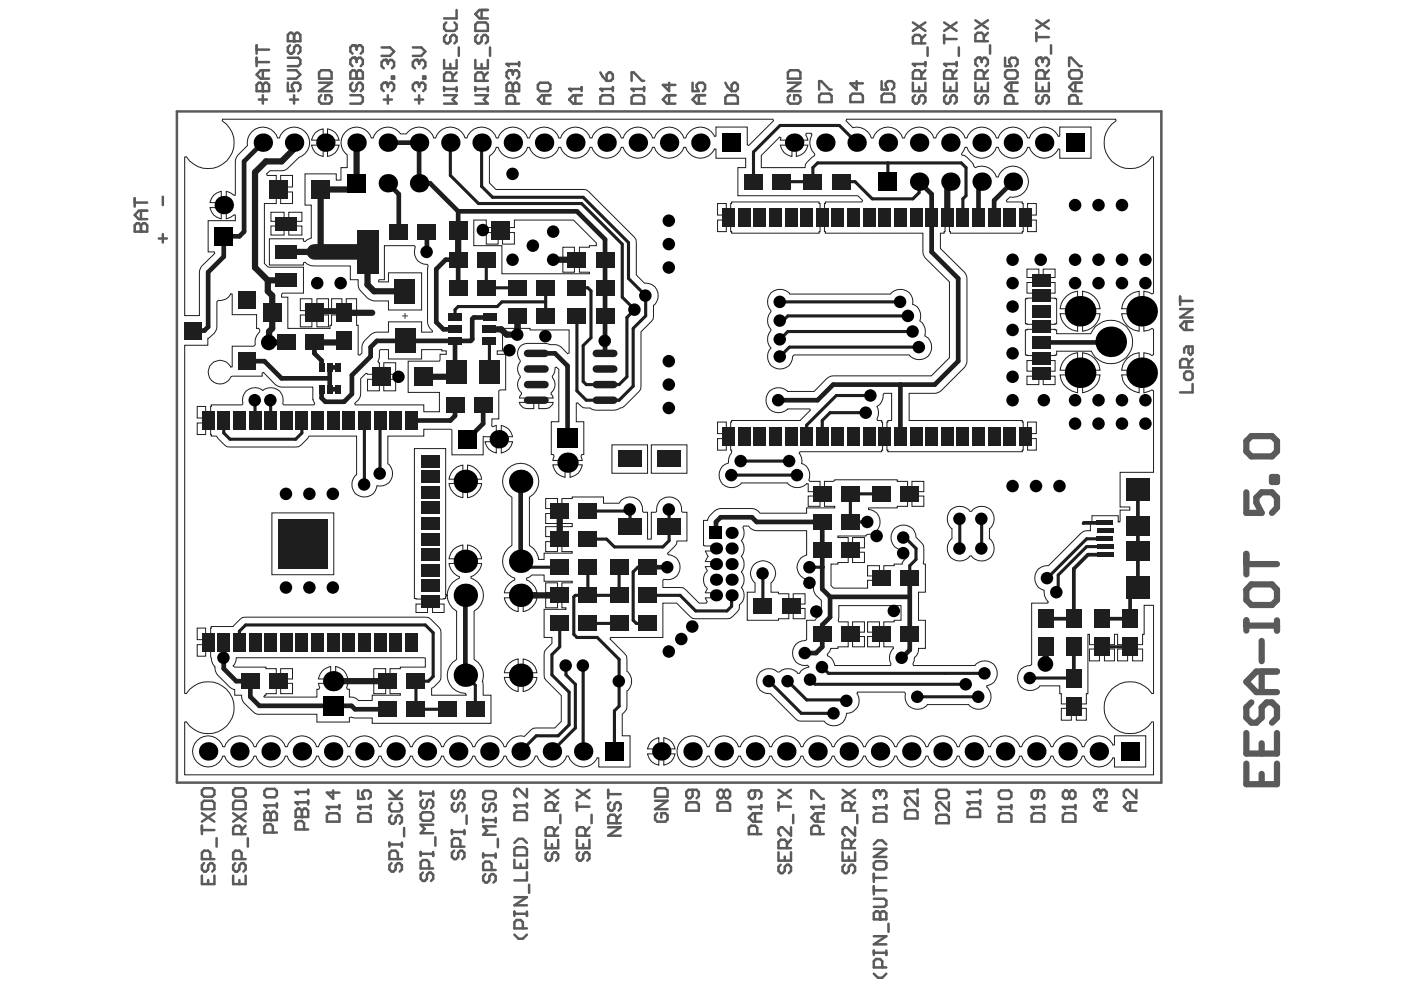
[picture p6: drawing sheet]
<svg xmlns="http://www.w3.org/2000/svg" width="297mm" height="210mm" viewBox="0 0 297 210" stroke-linecap="round" stroke-linejoin="round" font-family="sans-serif">
<path d="M67.7 15.4l.4-.5h1.7l.5 .5v1.3h-2.6zM67.7 17.5h2.6l-2.6 1.8h2.6M120.7 18.9h2.6M123.3 18.5v.8M68.1 20.2l-.4 .4v.9l.4 .5h1.7l.5-.5v-.9l-.5-.4h-.8v.9M122 20.2v1.8M123.3 20.2h-1.8l-.8 .9 .8 .9h1.8" fill="none" stroke="#5a5a5a" stroke-width=".53"/>
<circle cx="120.7" cy="18.9" r=".26" fill="#5a5a5a"/>
<g fill="none" stroke="#5a5a5a" stroke-width=".53">
<path d="M120.7 18.9l.4 .4M146.8 17.5v1.8h1.4l-.5-.8v-.5l.5-.5h.8l.5 .5v.9l-.5 .4M173.7 19v-1.8h.4l1.8 1.8h.4M148.2 20.2v1.8M149.5 20.2h-1.8l-.9 .9 .9 .9h1.8M173.7 20.3l.4-.4h1.8l.4 .4v1.3h-2.6zM152.1 170.6l.5-.5h1.7l.5 .5v1.3h-2.7zM153.5 167.9l.4-.4h.4l.5 .4v.9l-.5 .4h-.4l-.4-.4M153.5 167.9l-.5-.4h-.4l-.5 .4v.9l.5 .4h.4l.5-.4M153.5 167.9v.9M205.1 170.1h2.7M205.1 171.9l.5-.5h1.7l.5 .5v1.3h-2.7z"/>
<path d="M207.8 169.7v.9"/>
</g>
<circle cx="205.1" cy="170.1" r=".26" fill="#5a5a5a"/>
<path d="M205.1 170.1l.5 .5M205.1 167.9h2.7M207.8 167.5v.9" fill="none" stroke="#5a5a5a" stroke-width=".53"/>
<circle cx="205.1" cy="167.9" r=".26" fill="#5a5a5a"/>
<path d="M205.1 167.9l.5 .5M211.8 172.9l.4-.5h1.8l.4 .5v1.3h-2.6zM211.8 171.1h2.6M214.4 170.7v.9" fill="none" stroke="#5a5a5a" stroke-width=".53"/>
<circle cx="211.8" cy="171.1" r=".26" fill="#5a5a5a"/>
<path d="M226.7 14v-1.8h.4l1.8 1.8h.4M226.7 15.4l.4-.5h1.8l.4 .5v.8l-.4 .5h-1.8l-.4-.5zM228 17.5v1.8M229.3 17.5h-1.8l-.8 1 .8 .8h1.8M228.5 22v-1.4l-.5-.4h-.9l-.4 .4v1.4h2.6M211.8 171.1l.4 .5M211.8 168.1l.4-.5h1.8l.4 .5v.8l-.4 .5h-1.8l-.4-.5zM232.8 167.5h-.4l-.4 .4v.9l.4 .4M233.3 170.1v1.8M234.6 170.1h-1.8l-.8 .9 .8 .9h1.8" fill="none" stroke="#5a5a5a" stroke-width=".53"/>
<circle cx="232.8" cy="167.5" r=".26" fill="#5a5a5a"/>
<path d="M62.7 173.2h2.6v-1.3l-.4-.5h-.4l-.5 .5v1.3M64.5 175.9v-1.4l-.5-.4h-.9l-.4 .4v1.4h2.6M232.8 167.5l.5 .4M233.3 167.9v.5M233.3 167.9l.5-.4h.4l.4 .4v.9l-.4 .4M239.6 170.1v1.8M240.9 167.5v1.7l-1.8-1.7h-.4l-.4 .4v.9l.4 .4M240.9 170.1h-1.8l-.8 .9 .8 .9h1.8" fill="none" stroke="#5a5a5a" stroke-width=".53"/>
<circle cx="64" cy="173.2" r=".26" fill="#5a5a5a"/>
<path d="M62.7 173.2v-1.3l.4-.5h.4l.5 .5v1.3M62.7 170.1h2.6M65.3 169.7v.9" fill="none" stroke="#5a5a5a" stroke-width=".53"/>
<circle cx="62.7" cy="170.1" r=".26" fill="#5a5a5a"/>
<path d="M62.7 170.1l.4 .5M62.7 167.9h2.6M65.3 167.5v.9" fill="none" stroke="#5a5a5a" stroke-width=".53"/>
<circle cx="62.7" cy="167.9" r=".26" fill="#5a5a5a"/>
<g fill="none" stroke="#5a5a5a" stroke-width=".53">
<path d="M94.2 12.7v1.8h2.6v-1.8M94.2 18.5v.8M94.2 18.9h2.6M94.6 4.8l-.4 .4v.9l.4 .5h1.7l.5-.5v-.9l-.5-.4M94.6 7.4l-.4 .5v.8l.4 .5h.4l.5-.5v-.8l.4-.5h.4l.5 .5v.8l-.5 .5M95.5 13.6v.9M95.9 17.1v-1.3l-.4-.4h-.9l-.4 .4v1.3h2.6M96.8 2.1v1.8h-2.6M96.8 18.5v.8M96.8 15.4l-.9 .8M97.3 10.1v1.7M94.2 20.2h2.6l-.9 .9 .9 .9h-2.6"/>
<path d="M62.7 167.9l.4 .5M89.2 167.8v.9M89.2 172.7l.5-.5h1.7l.4 .5v.8l-.4 .5h-1.7l-.5-.5zM89.2 168.3h2.6M89.7 169.6l-.5 .4v.9l.5 .5h.3l.5-.5v-.9l.5-.4h.4l.4 .4v.9l-.4 .5M91.8 167.8v.9M91.8 174.9h-2.6l.8 .8-.8 1h2.6M92.3 177.5v1.8M115.7 178v1.8h2.6v-1.8M115.7 167.5l2.6 1.7M117 179v.8M117.5 171.9v-1.3l-.5-.5h-.8l-.5 .5v1.3h2.6"/>
<path d="M117.5 177.2v-1.3l-.5-.5h-.8l-.5 .5v1.3h2.6M118.3 175.4l-.8 .9M118.3 170.1l-.8 .9M118.3 167.5l-2.6 1.7M118.8 172.8v1.7M158.8 171.1h2.6M160.1 172.4v1.8M160.6 176.9v-1.4l-.5-.4h-.9l-.4 .4v1.4h2.6M161.4 172.4h-1.8l-.8 .9 .8 .9h1.8M161.4 170.7v.9M89.2 180.6v.9M89.2 181h2.6"/>
<path d="M89.7 185l-.5 .5v.8l.5 .5h.3l.5-.5v-.8l.5-.5h.4l.4 .5v.8l-.4 .5M91 184.1v-1.3l-.5-.4h-.8l-.5 .4v1.3h2.6M91.8 180.6v.9M116.2 180.7l-.5 .5v.8l.5 .5h.4l.4-.5v-.8l.5-.5h.4l.4 .5v.8l-.4 .5"/>
</g>
<circle cx="158.8" cy="171.1" r=".26" fill="#5a5a5a"/>
<g fill="none" stroke="#5a5a5a" stroke-width=".53">
<path d="M200.2 17.5v1.8h2.6v-1.8M200.2 13.6h2.6M201.5 18.5v.8M202 16.7v-1.3l-.5-.5h-.9l-.4 .5v1.3h2.6M202.8 13.2v.8M202.8 14.9l-.8 .9M200.6 20.2l-.4 .4v.9l.4 .5h.4l.5-.5v-.9l.5-.4h.4l.4 .4v.9l-.4 .5M158.8 171.1l.4 .5M160.1 167.6v1.3l-.5 .5h-.4l-.4-.5v-.8l.4-.5h1.7l.5 .5v.8l-.5 .5M178.6 167.5l2.7 1.7M180.4 171.9v-1.3l-.4-.5h-.9l-.5 .5v1.3h2.7M180.4 179.8v-1.3l-.4-.5h-.9l-.5 .5v1.3h2.7"/>
<path d="M181.3 175.4v1.8l-1.8-1.8h-.4l-.5 .5v.8l.5 .5M181.3 178l-.9 1M181.3 170.1l-.9 .9M181.3 167.5l-2.7 1.7M181.8 172.8v1.7M178.6 180.7v1.8h2.7v-1.8M179.1 183.3l-.5 .5v.9l.5 .4h.4l.5-.4v-.9l.4-.5h.4l.5 .5v.9l-.5 .4M180 181.6v.9"/>
</g>
<circle cx="200.2" cy="13.6" r=".26" fill="#5a5a5a"/>
<path d="M54.4 19.3h2.7v-1.3l-.5-.5h-.4l-.5 .5v1.3M200.2 13.6l.4 .4M200.2 7.4v1.8M200.2 8.3h2.6M200.2 4.8l2.6 1.8M202.8 4.8l-2.6 1.8M203.3 10.1v1.7M54.9 21.1h1.7M55.7 20.2v1.8" fill="none" stroke="#5a5a5a" stroke-width=".53"/>
<circle cx="55.7" cy="19.3" r=".26" fill="#5a5a5a"/>
<path d="M54.4 19.3v-1.3l.5-.5h.4l.4 .5v1.3M54.4 9.6v1.8M54.4 12.2v1.8M54.4 13.2h2.7M54.4 10.5h2.7M55.7 14.9v1.8M57.1 14.9h-1.8l-.9 .9 .9 .9h1.8M75.9 172.9l.5-.5h1.7l.5 .5v1.3h-2.7zM75.9 171.1h2.7M78.6 170.7v.9" fill="none" stroke="#5a5a5a" stroke-width=".53"/>
<circle cx="75.9" cy="171.1" r=".26" fill="#5a5a5a"/>
<path d="M69.3 172.9l.5-.5h1.7l.5 .5v1.3h-2.7zM69.3 171.1h2.7M72 170.7v.9M75.9 171.1l.5 .5M75.9 167.6v1.8h1.4l-.5-.9v-.4l.5-.5h.8l.5 .5v.8l-.5 .5" fill="none" stroke="#5a5a5a" stroke-width=".53"/>
<circle cx="69.3" cy="171.1" r=".26" fill="#5a5a5a"/>
<path d="M74.3 16.7h2.6v-1.3l-.4-.5h-.4l-.5 .5v1.3M74.7 17.5l-.4 .5v.9l.4 .4h.4l.5-.4v-.9l.5-.5h.4l.4 .5v.9l-.4 .4M74.3 20.2h2.2l.4 .4v.9l-.4 .5h-2.2M69.3 171.1l.5 .5M70.6 167.6v1.8l-1.3-1.3h2.7" fill="none" stroke="#5a5a5a" stroke-width=".53"/>
<circle cx="75.6" cy="16.7" r=".26" fill="#5a5a5a"/>
<path d="M74.3 16.7v-1.3l.4-.5h.4l.5 .5v1.3M75.1 12.2h-.4l-.4 .5v.9l.4 .4" fill="none" stroke="#5a5a5a" stroke-width=".53"/>
<circle cx="75.1" cy="12.2" r=".26" fill="#5a5a5a"/>
<path d="M75.1 12.2l.5 .5M75.1 9.6h-.4l-.4 .5v.8l.4 .5M75.6 12.7v.5M75.6 12.7l.5-.5h.4l.4 .5v.9l-.4 .4" fill="none" stroke="#5a5a5a" stroke-width=".53"/>
<circle cx="75.1" cy="9.6" r=".26" fill="#5a5a5a"/>
<path d="M61 8.7h2.7v-1.3l-.5-.5h-.4l-.4 .5v1.3M61 17.5v1.8h1.4l-.5-.8v-.5l.5-.5h.8l.5 .5v.9l-.5 .4M61 12.2h2.2l.5 .5v.9l-.5 .4h-2.2M61 14.9h1.8l.9 .9-.9 .9h-1.8M61.5 9.6l-.5 .5v.8l.5 .5h.4l.5-.5v-.8l.4-.5h.4l.5 .5v.8l-.5 .5M75.1 9.6l.5 .5M75.6 10.1v.4M75.6 10.1l.5-.5h.4l.4 .5v.8l-.4 .5M61.5 21.1h1.7M62.4 20.2v1.8" fill="none" stroke="#5a5a5a" stroke-width=".53"/>
<circle cx="62.4" cy="8.7" r=".26" fill="#5a5a5a"/>
<path d="M61 8.7v-1.3l.5-.5h.4l.5 .5v1.3M88.4 17.5h-.4l-.5 .5v.9l.5 .4M88 21.1h1.7M88.9 20.2v1.8" fill="none" stroke="#5a5a5a" stroke-width=".53"/>
<circle cx="88.4" cy="17.5" r=".26" fill="#5a5a5a"/>
<path d="M88.4 17.5l.5 .5M88.4 12.7h-.4l-.5 .5v.8l.5 .5M88.9 18v.5M88.9 18l.4-.5h.4l.5 .5v.9l-.5 .4M89.7 16.2h.5v.5h-.5z" fill="none" stroke="#5a5a5a" stroke-width=".53"/>
<circle cx="88.4" cy="12.7" r=".26" fill="#5a5a5a"/>
<path d="M81.8 17.5h-.4l-.5 .5v.9l.5 .4M87.5 10.1h1.8l.9 .8-.9 .9h-1.8M88.4 12.7l.5 .5M88.9 13.2v.4M88.9 13.2l.4-.5h.4l.5 .5v.8l-.5 .5M81.4 21.1h1.7M82.2 20.2v1.8" fill="none" stroke="#5a5a5a" stroke-width=".53"/>
<circle cx="81.8" cy="17.5" r=".26" fill="#5a5a5a"/>
<path d="M81.8 17.5l.4 .5M81.8 12.7h-.4l-.5 .5v.8l.5 .5M82.2 18v.5M82.2 18l.5-.5h.4l.5 .5v.9l-.5 .4M83.1 16.2h.5v.5h-.5z" fill="none" stroke="#5a5a5a" stroke-width=".53"/>
<circle cx="81.8" cy="12.7" r=".26" fill="#5a5a5a"/>
<path d="M80.9 10.1h1.8l.9 .8-.9 .9h-1.8M81.8 12.7l.4 .5M82.2 13.2v.4M82.2 13.2l.5-.5h.4l.5 .5v.8l-.5 .5M107.4 19.3h2.7v-1.3l-.5-.5h-.4l-.5 .5v1.3M114 18l.5-.5h1.7l.5 .5v.9l-.5 .4h-1.7l-.5-.4zM109.2 22v-1.4l-.5-.4h-.8l-.5 .4v1.4h2.7M115.4 20.2v1.8M116.7 20.2h-1.8l-.9 .9 .9 .9h1.8" fill="none" stroke="#5a5a5a" stroke-width=".53"/>
<circle cx="108.7" cy="19.3" r=".26" fill="#5a5a5a"/>
<path d="M107.4 19.3v-1.3l.5-.5h.4l.4 .5v1.3M108.3 14.9h-.4l-.5 .5v.8l.5 .5" fill="none" stroke="#5a5a5a" stroke-width=".53"/>
<circle cx="108.3" cy="14.9" r=".26" fill="#5a5a5a"/>
<path d="M107.4 13.6h2.7M108.3 14.9l.4 .5M108.7 15.4v.4M108.7 15.4l.5-.5h.4l.5 .5v.8l-.5 .5M110.1 13.2v.8" fill="none" stroke="#5a5a5a" stroke-width=".53"/>
<circle cx="107.4" cy="13.6" r=".26" fill="#5a5a5a"/>
<path d="M107.4 13.6l.5 .4M133.9 18.9h2.7M136.6 18.5v.8M133.9 20.6l.5-.4h1.7l.5 .4v1.4h-2.7zM138.9 167.6l.4-.5h1.8l.4 .5v1.3h-2.6zM138.9 169.8h2.6l-2.6 1.8h2.6M139.3 172.4l-.4 .5v.8l.4 .5h1.8l.4-.5v-.8l-.4-.5h-.9v.9" fill="none" stroke="#5a5a5a" stroke-width=".53"/>
<circle cx="133.9" cy="18.9" r=".26" fill="#5a5a5a"/>
<path d="M127.3 18.9h2.6M129.9 18.5v.8M133.9 18.9l.5 .4M133.9 17.1v-1.7h.5l1.7 1.7h.5M127.3 20.6l.5-.4h1.7l.4 .4v1.4h-2.6z" fill="none" stroke="#5a5a5a" stroke-width=".53"/>
<circle cx="127.3" cy="18.9" r=".26" fill="#5a5a5a"/>
<g fill="none" stroke="#5a5a5a" stroke-width=".53">
<path d="M127.3 18.9l.5 .4M127.3 15.4l.5 .8 .8 .9M128.6 15.8l.5-.4h.4l.4 .4v.9l-.4 .4h-.9zM153.8 17.5l.5 1 .8 .8M155.1 18l.5-.5h.4l.4 .5v.9l-.4 .4h-.9zM167 17.5h2.7l-2.7 1.8h2.7M167 15.4l.5-.5h1.7l.5 .5v1.3h-2.7zM181.6 17.2v1.8l-1.3-1.3h2.6M153.8 20.6l.5-.4h1.7l.4 .4v1.4h-2.6zM167.5 20.2l-.5 .4v.9l.5 .5h1.7l.5-.5v-.9l-.5-.4h-.8v.9M180.3 20.3l.5-.4h1.7l.4 .4v1.3h-2.6zM145.5 170.6l.5-.5h1.7l.5 .5v1.3h-2.7z"/>
<path d="M146.8 167.5v1.3l-.4 .4h-.4l-.5-.4v-.9l.5-.4h1.7l.5 .4v.9l-.5 .4M191.9 172.2l.5-.4h1.7l.4 .4v1.3h-2.6zM191.9 167.8h2.6M194.5 167.4v.9M194.5 169.1v1.8l-1.7-1.8h-.4l-.5 .5v.8l.5 .5M198.5 167.9l.5-.4h1.7l.5 .4v.9l-.5 .4h-1.7l-.5-.4zM198.5 173.2l.5-.4h1.7l.5 .4v1.3h-2.7zM201.2 170.1v1.8l-1.8-1.8h-.4l-.5 .5v.8l.5 .5"/>
</g>
<circle cx="191.9" cy="167.8" r=".26" fill="#5a5a5a"/>
<path d="M186.9 17.2v1.8h1.3l-.4-.9v-.4l.4-.5h.9l.5 .5v.8l-.5 .5M186.9 20.3l.5-.4h1.7l.5 .4v1.3h-2.7zM191.9 167.8l.5 .5M218.7 172.9l.5-.5h1.7l.5 .5v1.3h-2.7zM218.7 171.1h2.7M221.4 170.7v.9" fill="none" stroke="#5a5a5a" stroke-width=".53"/>
<circle cx="218.7" cy="171.1" r=".26" fill="#5a5a5a"/>
<path d="M213.1 12.2v1.8h1.3l-.4-.8v-.5l.4-.5h.9l.4 .5v.9l-.4 .4M213.1 15.4l.5-.5h1.7l.4 .5v.8l-.4 .5h-1.7l-.5-.5zM214.4 17.5v1.8M215.7 17.5h-1.7l-.9 1 .9 .8h1.7M214.9 22v-1.4l-.5-.4h-.8l-.5 .4v1.4h2.6M28.6 49.1h2.6v-1.3l-.5-.5h-.4l-.4 .5v1.3M218.7 171.1l.5 .5M220.1 167.6v1.3l-.5 .5h-.4l-.5-.5v-.8l.5-.5h1.7l.5 .5v.8l-.5 .5" fill="none" stroke="#5a5a5a" stroke-width=".53"/>
<circle cx="29.9" cy="49.1" r=".26" fill="#5a5a5a"/>
<g fill="none" stroke="#5a5a5a" stroke-width=".53">
<path d="M28.6 49.1v-1.3l.4-.5h.4l.5 .5v1.3M28.6 42v1.8M28.6 43h2.6M29.9 44.7v1.8M31.2 44.7h-1.8l-.8 .9 .8 .9h1.8M33.7 50.6h1.7M34.5 41.7v1.8M34.5 49.6v1.8M42.8 170.2l.5-.4h1.7l.5 .4v1.4h-2.7zM42.8 167.6l.5-.5h1.7l.5 .5v.9l-.5 .4h-1.7l-.5-.4zM42.8 175.1v1.8M42.8 176h2.7"/>
<path d="M42.8 172.4l2.7 1.8M45.5 172.4l-2.7 1.8M45.9 177.7v1.8M49.4 167.6l.5-.5h1.7l.5 .5v.9l-.5 .4h-1.7l-.5-.4zM49.4 170.2l.5-.4h1.7l.5 .4v1.4h-2.7zM49.4 172.4l2.7 1.8M51.2 176.9v-1.4l-.4-.4h-.9l-.5 .4v1.4h2.7M52.1 175.1l-.9 .9M52.1 172.4l-2.7 1.8M52.5 177.7v1.8M82.6 169.4h2.6M82.6 178.6v.9"/>
<path d="M82.6 179h2.6M82.6 167.6l1.8 1.8M83 170.2l-.4 .5v.9l.4 .4h1.7l.5-.4v-.9l-.5-.5M83 172.9l-.4 .4v.9l.4 .5h.4l.5-.5v-.9l.5-.4h.3l.5 .4v.9l-.5 .5M85.2 178.6v.9M85.2 167.6l-1.3 1.3M85.7 175.5v1.8M95.8 176v.9M95.8 176.4h2.7M96.3 167.6l-.5 .5v.8l.5 .5h.4l.4-.5v-.8l.5-.5h.4l.5 .5v.8l-.5 .5M96.3 170.2l-.5 .5v.9l.5 .4h.4l.4-.4v-.9l.5-.5h.4l.5 .5v.9l-.5 .4M97.6 179.5v-1.3l-.5-.5h-.8l-.5 .5v1.3h2.7"/>
<path d="M98.5 176v.9M98.9 172.9v1.8M109.1 172.6l.4-.5h1.8l.4 .5v1.3h-2.6zM109.1 178.7l.8-.9h1l.8 .9M109.1 170.8h2.6M111.7 170.4v.8M42.8 185.7v1.7h2.7v-1.7M43.3 183l-.5 .5v.8l.5 .5h.4l.4-.5v-.8l.5-.5h.4l.5 .5v.8l-.5 .5M44.1 186.6v.8M44.6 182.2v-1.4l-.5-.4h-.8l-.5 .4v1.4h2.7M49.4 185.7v1.7h2.7v-1.7M49.9 183l-.5 .5v.8l.5 .5h.4l.5-.5v-.8l.4-.5h.4l.5 .5v.8l-.5 .5"/>
<path d="M50.8 186.6v.8M51.2 182.2v-1.4l-.4-.4h-.9l-.5 .4v1.4h2.7M83 183l-.4 .5v.8l.4 .5h.4l.5-.5v-.8l.5-.5h.3l.5 .5v.8l-.5 .5M84.4 182.2v-1.4l-.5-.4h-.9l-.4 .4v1.4h2.6M96.3 180.4l-.5 .4v.9l.5 .5h.4l.4-.5v-.9l.5-.4h.4l.5 .4v.9l-.5 .5M109.1 198.2l.8 .8h1l.8-.8M109.1 180l.4-.4h1.8l.4 .4v1.4h-2.6zM109.1 182.3v1.7h2.6v-1.7M109.1 193.3v.9M109.1 193.7h2.6M109.1 190.2h2.6l-2.6 1.7h2.6M110.4 183.1v.9"/>
<path d="M110.9 196.8v-1.3l-.5-.4h-.9l-.4 .4v1.3h2.6M111.7 184.9v1.8h-2.6M111.7 193.3v.9M112.2 187.6v1.7"/>
</g>
<circle cx="109.1" cy="170.8" r=".26" fill="#5a5a5a"/>
<g fill="none" stroke="#5a5a5a" stroke-width=".53">
<path d="M102.4 168.1l.5-.4h1.7l.5 .4v.9l-.5 .4h-1.7l-.5-.4zM102.4 173.4v.9M102.4 173.9h2.7M102.9 170.4l-.5 .4v.9l.5 .4h.4l.5-.4v-.9l.4-.4h.4l.5 .4v.9l-.5 .4M105.1 173.4v.9M105.1 175.2h-2.7l.9 .9-.9 .9h2.7M105.6 177.8v1.8M109.1 170.8l.4 .4M111.7 167.3v1.7l-1.8-1.7h-.4l-.4 .4v.9l.4 .4M128.9 175.4h2.7l-2.7 1.8h2.7M128.9 167.5v1.7M128.9 168.4h2.7"/>
<path d="M129.4 170.1l-.5 .5v.8l.5 .5h.4l.5-.5v-.8l.4-.5h.4l.5 .5v.8l-.5 .5M130.7 174.5v-1.3l-.4-.4h-.9l-.5 .4v1.3h2.7M131.6 172.8l-.9 .9M172 171.1h2.7M173.3 172.4v1.8M173.8 176.9v-1.4l-.5-.4h-.8l-.5 .4v1.4h2.7M174.7 172.4h-1.8l-.9 .9 .9 .9h1.8M174.7 170.7v.9M102.4 181v.8M102.4 181.4h2.7M102.9 185.3l-.5 .5v.9l.5 .4h.4l.5-.4v-.9l.4-.5h.4l.5 .5v.9l-.5 .4M104.2 184.5v-1.4l-.4-.4h-.9l-.5 .4v1.4h2.7"/>
<path d="M105.1 181v.8"/>
</g>
<circle cx="172" cy="171.1" r=".26" fill="#5a5a5a"/>
<path d="M193.6 17.5v1.8h2.6v-1.8M193.6 13.6h2.6M194.9 18.5v.8M195.3 16.7v-1.3l-.4-.5h-.9l-.4 .5v1.3h2.6M196.2 13.2v.8M196.2 14.9l-.9 .9M194 20.2l-.4 .4v.9l.4 .5h.4l.5-.5v-.9l.4-.4h.4l.5 .4v.9l-.5 .5M172 171.1l.5 .5M172 169.4v-1.8h.5l1.7 1.8h.5" fill="none" stroke="#5a5a5a" stroke-width=".53"/>
<circle cx="193.6" cy="13.6" r=".26" fill="#5a5a5a"/>
<path d="M193.6 13.6l.4 .4M193.6 4.8l2.6 1.8M195.3 9.2v-1.3l-.4-.5h-.9l-.4 .5v1.3h2.6M196.2 7.4l-.9 .9M196.2 4.8l-2.6 1.8M196.7 10.1v1.7M219.7 17.5v1.8h2.7v-1.8M220.6 12.2h-.4l-.5 .5v.9l.5 .4M221 18.5v.8M221.5 16.7v-1.3l-.5-.5h-.8l-.5 .5v1.3h2.7M222.4 14.9l-.9 .9M220.2 20.2l-.5 .4v.9l.5 .5h.4l.4-.5v-.9l.5-.4h.4l.5 .4v.9l-.5 .5" fill="none" stroke="#5a5a5a" stroke-width=".53"/>
<circle cx="220.6" cy="12.2" r=".26" fill="#5a5a5a"/>
<g fill="none" stroke="#5a5a5a" stroke-width=".53">
<path d="M141.9 17.5v1.8l-1.4-1.3h2.7M219.7 6.9v1.8M219.7 7.9h2.7M219.7 4.3l2.7 1.8M220.6 12.2l.4 .5M221 12.7v.5M221 12.7l.5-.5h.4l.5 .5v.9l-.5 .4M222.4 4.3l-2.7 1.8M222.8 9.6v1.8M141.9 20.2v1.8M143.2 20.2h-1.8l-.9 .9 .9 .9h1.8M250.2 62.9v1.8"/>
<path d="M250.2 65.5h2.7l-2.7 1.8h2.7M250.2 63.8h2.7M251.1 79.2l.4-.4h.9l.5 .4v.9l-.5 .5h-.9l-.4-.5zM251.5 68.2v1.8M252 73.5v1.3l.4 .5 .5-.5v-1.3h-1.4l-.4 .4v.9M252 77.9v-1.3l-.5-.5h-.8l-.5 .5v1.3h2.7M252.9 76.1l-.9 .9M252.9 68.2h-1.8l-.9 .9 .9 .9h1.8M252.9 81.4v1.8h-2.7M225.4 172.9l.4-.5h1.7l.5 .5v1.3h-2.6zM225.4 171.1h2.6M228 170.7v.9"/>
</g>
<circle cx="225.4" cy="171.1" r=".26" fill="#5a5a5a"/>
<path d="M56.1 173.9h2.6v-1.3l-.5-.5h-.4l-.4 .5v1.3M57.8 176.5v-1.3l-.4-.5h-.9l-.4 .5v1.3h2.6M225.4 171.1l.4 .5M226.7 168.1l-.5-.5h-.4l-.4 .5v.8l.4 .5h.4l.5-.5M226.7 168.1l.4-.5h.4l.5 .5v.8l-.5 .5h-.4l-.4-.5M226.7 168.1v.8" fill="none" stroke="#5a5a5a" stroke-width=".53"/>
<circle cx="57.4" cy="173.9" r=".26" fill="#5a5a5a"/>
<path d="M56.1 173.9v-1.3l.4-.5h.4l.5 .5v1.3M56.1 170.8h2.6M58.7 170.4v.8" fill="none" stroke="#5a5a5a" stroke-width=".53"/>
<circle cx="56.1" cy="170.8" r=".26" fill="#5a5a5a"/>
<g fill="none" stroke="#5a5a5a" stroke-width=".53">
<path d="M100.8 5.2l.4-.4h1.8l.4 .4v1.4h-2.6zM100.8 12.7v1.8h2.6v-1.8M100.8 18.5v.8M100.8 18.9h2.6M101.2 7.4l-.4 .5v.8l.4 .5h.4l.5-.5v-.8l.5-.5h.4l.4 .5v.8l-.4 .5M102.1 2.1v1.8M102.1 13.6v.9M102.6 17.1v-1.3l-.5-.4h-.9l-.4 .4v1.3h2.6M103.4 18.5v.8M103.4 15.4l-.8 .8M103.4 2.1h-1.8l-.8 .9 .8 .9h1.8M103.9 10.1v1.7"/>
<path d="M100.8 20.2h2.6l-.8 .9 .8 .9h-2.6M56.1 170.8l.4 .4M56.1 167.7l.4-.4h1.7l.5 .4v.9l-.5 .4h-1.7l-.4-.4zM122.3 170.1v1.8M122.3 178v1.8h2.7v-1.8M122.3 171h2.7M122.3 167.5l2.7 1.7M123.6 179v.8M124.1 177.2v-1.3l-.5-.5h-.8l-.5 .5v1.3h2.7M125 175.4l-.9 .9M125 167.5l-2.7 1.7M125.4 172.8v1.7"/>
<path d="M122.8 180.7l-.5 .5v.8l.5 .5h.4l.4-.5v-.8l.5-.5h.4l.5 .5v.8l-.5 .5M185.3 194.9h2.6v-1.3l-.4-.4h-.4l-.5 .4v1.3M185.3 198.5h2.6l-2.6 1.7h2.6M188.4 195.9v1.7M185.3 206.4l.8 .9h1l.8-.9M185.3 201.5v1M185.3 202h2.6M187.1 205.1v-1.3l-.5-.5h-.9l-.4 .5v1.3h2.6M187.9 201.5v1"/>
</g>
<circle cx="186.6" cy="194.9" r=".26" fill="#5a5a5a"/>
<path d="M185.3 172.9l.4-.4h1.8l.4 .4v1.3h-2.6zM185.3 180h2.6l-2.6 1.7h2.6M185.3 179l.8-.8h1l.8 .8M185.3 171.2h2.6M187.9 170.7v.9M185.3 194.9v-1.3l.4-.4h.4l.5 .4v1.3M185.3 183l.4-.4h1.8l.4 .4v.9l-.4 .4h-1.8l-.4-.4zM185.3 185.3v1.7M185.3 187.9v1.7M185.3 190.6h2.2l.4 .4v.9l-.4 .4h-2.2M185.3 188.8h2.6M185.3 186.1h2.6" fill="none" stroke="#5a5a5a" stroke-width=".53"/>
<circle cx="185.3" cy="171.2" r=".26" fill="#5a5a5a"/>
<path d="M185.3 171.2l.4 .4M186.1 167.6h-.4l-.4 .5v.8l.4 .5" fill="none" stroke="#5a5a5a" stroke-width=".53"/>
<circle cx="186.1" cy="167.6" r=".26" fill="#5a5a5a"/>
<g fill="none" stroke="#5a5a5a" stroke-width=".53">
<path d="M206.8 17.5v1.8h2.7v-1.8M207.7 12.2h-.4l-.5 .5v.9l.5 .4M208.1 18.5v.8M208.6 16.7v-1.3l-.5-.5h-.8l-.5 .5v1.3h2.7M209.5 14.9l-.9 .9M207.3 20.2l-.5 .4v.9l.5 .5h.4l.4-.5v-.9l.5-.4h.4l.5 .4v.9l-.5 .5M165.1 170.1v1.8M165.1 171h2.6M165.1 167.5l2.6 1.7M166.8 179.8v-1.3l-.4-.5h-.9l-.4 .5v1.3h2.6M167.7 175.4v1.8l-1.8-1.8h-.4l-.4 .5v.8l.4 .5M167.7 178l-.9 1"/>
<path d="M167.7 167.5l-2.6 1.7M168.2 172.8v1.7M186.1 167.6l.5 .5M186.6 168.1v.4M186.6 168.1l.5-.5h.4l.4 .5v.8l-.4 .5M165.1 180.7v1.8h2.6v-1.8M165.5 183.3l-.4 .5v.9l.4 .4h.4l.5-.4v-.9l.4-.5h.4l.5 .5v.9l-.5 .4M166.4 181.6v.9"/>
</g>
<circle cx="207.7" cy="12.2" r=".26" fill="#5a5a5a"/>
<path d="M206.8 4.3l2.7 1.8M207.7 12.2l.4 .5M208.1 12.7v.5M208.1 12.7l.5-.5h.4l.5 .5v.9l-.5 .4M208.6 8.7v-1.3l-.5-.5h-.8l-.5 .5v1.3h2.7M209.5 6.9l-.9 1M209.5 4.3l-2.7 1.8M209.9 9.6v1.8M37.5 23.6h208.7v142.3h-208.7z" fill="none" stroke="#5a5a5a" stroke-width=".53"/>
<g fill="none" stroke="#5a5a5a" stroke-width="1.3">
<path d="M264.3 93.5l1-1h4.4l1 1v2.2l-1 1.1h-4.4l-1-1.1zM264.3 104.4v4.3h3.2l-1.1-2.1v-1.1l1.1-1.1h2.2l1 1.1v2.1l-1 1.1M264.3 117.4v4.4M264.3 119.6h6.4M269.7 101.1h1v1.1h-1zM264.3 131.5v2.2M264.3 132.6h6.4M265.3 123.9h4.4l1 1.1v2.2l-1 1.1h-4.4l-1-1.1v-2.2zM267.5 135.9v4.3M270.7 131.5v2.2M264.3 155.4v4.4h6.4v-4.4M265.3 148.9l-1 1.1v2.2l1 1h1.1l1.1-1v-2.2l1.1-1.1h1.1l1 1.1v2.2l-1 1"/>
<path d="M267.5 142.4v4.3M267.5 157.6v2.2M270.7 142.4h-4.3l-2.1 2.2 2.1 2.1h4.3M264.3 161.9v4.4h6.4v-4.4M267.5 164.1v2.2"/>
</g>
<path d="M85.3 67h1.1M85.9 66.5v1" fill="none" stroke="#5a5a5a" stroke-width=".26"/>
<g fill="none" stroke="#1e1e1e" stroke-width=".21">
<path d="M39.2 33.3l.3-.1a5.5 5.5 0 0 0 8.5 1 5.5 5.5 0 0 0-.9-8.6l.1-.3h116.7l.1 .3-5.2 5.2-.4-.1v-3.8h-6.6v2h-.3a3.2 3.2 0 0 0-3.2-2 3.2 3.2 0 0 0-2.9 2.4h-.4a3.3 3.3 0 0 0-3.1-2.4 3.3 3.3 0 0 0-3.1 2.4h-.4a3.3 3.3 0 0 0-3.2-2.4 3.3 3.3 0 0 0-3.1 2.4h-.4a3.3 3.3 0 0 0-3.1-2.4 3.3 3.3 0 0 0-3.1 2.4h-.4a3.3 3.3 0 0 0-3.1-2.4 3.3 3.3 0 0 0-3.1 2.4h-.4a3.3 3.3 0 0 0-3.1-2.4 3.3 3.3 0 0 0-3.2 2.4h-.4a3.3 3.3 0 0 0-3.1-2.4 3.3 3.3 0 0 0-3.1 2.4h-.4a3.3 3.3 0 0 0-3.1-2.4 3.3 3.3 0 0 0-3.1 2.4h-.4a3.3 3.3 0 0 0-3.1-2.4 3.3 3.3 0 0 0-3.1 2.4h-.4a3.3 3.3 0 0 0-2.7-2.3 3.3 3.3 0 0 0-3.2 1.4h-1.2a3.3 3.3 0 0 0-3.1-1.4 3.3 3.3 0 0 0-2.7 2.3h-.4a3.3 3.3 0 0 0-5-1.8 3.3 3.3 0 0 0-.1 5.3v2.7h-1.3v2.7h-1v-1.3h-6.6v6.6h1.3v7l-.9 .3-.4 .4-.4-.1v-.5h-7.2v5.6h7.2v-.5l.4-.1 1.2 .7 .8 .1h7.6v2.9h1.6a2.58 2.58 0 0 0 .6 2.5 4 4 0 0 0 2.8 2h3.1v1.9h7v-7.9h-7v2h-2.1l-.1-.2 .2-.3h1.1v-7.2h6.4l.2 .3a2.65 2.65 0 0 0 2.5 3.7l.2 .3-.2 .7v11.2l.3 .9 .8 1-.1 .2h-2.2v-2.2h-7v2.2h-2.5a3.8 3.8 0 0 0-2.9 2.3 3.1 3.1 0 0 0-.3 2.2l-.4 .4-.4-.1v-6.2h-.3v-2.2h-5.3v2.2h-.3v.6h-9v-6.6h-1.3v-.6l.2-.3h4.4v-5.4h-7.2l-.3-.1-.7-.7v-12.7h2.5v-6h-1.9l-.2-.3 .7-.7h2.5a1.87 1.87 0 0 0 1.4-.6l2.3-2.2a3.3 3.3 0 0 0 1.3-5.5 3.3 3.3 0 0 0-5.5 1.4h-.4a3.3 3.3 0 0 0-3.9-2.2 3.3 3.3 0 0 0-2.4 3.7l-2.1 2.1-.4 .9-.1 7.6h-.3l-.7-.5-.9-.3v5.8l.9-.3 .7-.6 .3 .1v1.2h-5.8v6.6h1.4v.3l-2.7 2.7-.5 .9v9.6h-3.1zM59.5 37.2h2.5v2.4h-2.5zM66.1 30.8h2.4v2.4a2.79 2.79 0 0 1-2.4-2.4zM66.9 28.1l.6-.4 1-.4v2.4h-2.4l.3-.9zM69.4 27.3a2.79 2.79 0 0 1 2.5 2.4h-2.5zM69.4 30.8h2.5a2.79 2.79 0 0 1-2.5 2.4zM161.4 33l3.9-3.9 .3 .2-.1 .4h5.8l-.5-1.1 .2-.3h1l.1 .3a3.4 3.4 0 0 0 .6 4.1v.3l-.6 .4-1.3 1.5-.1 .6h-9.3zM165.5 30.8h2.4v2.4a2.79 2.79 0 0 1-2.4-2.4zM168.8 30.8h2.5a2.79 2.79 0 0 1-2.5 2.4zM44.5 44h2.4v2.4a2.81 2.81 0 0 1-2.4-2.4zM45.3 41.4l.7-.5 .9-.3v2.4h-2.4l.4-1zM57.4 45h2.8v1.9h-2.8z"/>
<path d="M57.4 47.9h2.8v1.9h-2.8zM59.5 40.7h2.5v2.5h-2.5zM61.2 45h2.8v1.9h-2.8zM61.2 47.9h2.8v1.9h-2.8zM100.5 46.7h2.6v1.5h6v-1.5h12.5l4.8 4.8v.6h-1.4v.3h-2.2v5.3h2.2v.3h-18.6v-5.9h-5.9zM103.1 49.3h2.5v2.5h-2.5zM106.5 49.3h2.6v2.5h-2.6zM119.3 52.4h2.5v2.2h-2.5zM119.3 55.5h2.5v2.2h-2.5zM152.1 43.2h1.9v2.4h-1.9zM152.1 46.7h1.9v2.4h-1.9zM155.1 42.8h18.6v.4h.2v5.9h-.2v.3h-18.6v-.3h-.2v-5.9h.2z"/>
<path d="M217.7 57.1h2.6v1.7h-2.6zM217.7 59.9h6v2.2h-6zM217.9 43.2h1.8v2.4h-1.8zM217.9 46.7h1.8v2.4h-1.8zM221.2 57.1h2.5v1.7h-2.5zM46 63.9l.3-.2h.3a2.41 2.41 0 0 0 2.3-1.4h.3v4.4h5.2v2.9h.5l.2 .8a2.88 2.88 0 0 0-1 2.7l-.3 .3h-4.6v4.4h-.3a2.51 2.51 0 0 0-3.9-.8 2.51 2.51 0 0 0 .2 4 2.51 2.51 0 0 0 3.8-1.1l.2-.1h6.4v-.7l.3-.1 2.5 2.5 .8 .5 7.1 .1v2.6l.4 .8-.1 .3h-6.4l-.2-.2a2.65 2.65 0 0 0-1.1-3 2.65 2.65 0 0 0-3.2 .2 2.67 2.67 0 0 0-3.1-.1 2.67 2.67 0 0 0-1.1 2.9l-.2 .2h-6.5v.4h-.1v5.9h.1v.4h1.1l1.7 1.8 .5 .4 .7 .1h13.9l.6-.1 .6-.4 1.6-1.8h10.1v8.2a2.66 2.66 0 0 0 .4 4.4 2.66 2.66 0 0 0 3.9-2.1 2.65 2.65 0 0 0 3.1-1.4 2.65 2.65 0 0 0-.8-3.2v-5.9h7.7v-1.5h5.7l.2 .2v5.2h6.6v-3.8h2.8v-2.4l-.8 .2-.2-.2 .1-1.4h1.5v-5.9l.2-.2h1.2v-7.6h-1.8v-.7h1.1v-4.2h-.3v-.5l.2-.3 .3 .2h2.5v-2.6h1.1v2.6h2.1v.4h8.3v4.9l-.4 .1-1.3-1.4-.9-.5h-1.5l-1-.3h-3.8a2.23 2.23 0 0 0-1.9 1.4 2.23 2.23 0 0 0 .4 2.4 2.59 2.59 0 0 0 0 3.3 2.32 2.32 0 0 0 .2 3.3l.1 .3-.5 .9h7.2l-.5-.9 .1-.3 .2-.1a2.41 2.41 0 0 0 0-3.2l.5-1.1 .1-.8 .2-.2 .6 .5v11.1h-1.6v7h.4l.2 .3-.3 .9h6.2l-.2-.9 .2-.3h.4v-7h-1.6v-3.9l.3-.1 1.1 1 1.6 .1 .7 .4h4.8l1.2-.5 .6-.4 2.9-2.9 .4-.6 .1-.6v-11.5l2.6-2.8 .1-2.9a2.64 2.64 0 0 0 .8-3 2.64 2.64 0 0 0-2.8-1.7l-1.7-1.7-.1-7.5-10.5-10.6h-19.1l-1.4-1.4v-5.7l1.2-1.2 .2-.7h.4a3.3 3.3 0 0 0 3.1 2.4 3.3 3.3 0 0 0 3.1-2.4h.4l.3 .7a3.3 3.3 0 0 0 3.2 1.6 3.3 3.3 0 0 0 2.8-2.3h.4l.2 .7a3.3 3.3 0 0 0 3.2 1.6 3.3 3.3 0 0 0 2.8-2.3h.4l.3 .7a3.3 3.3 0 0 0 3.2 1.6 3.3 3.3 0 0 0 2.7-2.3h.4l.3 .7a3.3 3.3 0 0 0 3.2 1.6 3.3 3.3 0 0 0 2.8-2.3h.4l.2 .7a3.3 3.3 0 0 0 3.2 1.6 3.3 3.3 0 0 0 2.8-2.3h.4l.2 .7a3.3 3.3 0 0 0 3.1 1.7 3.3 3.3 0 0 0 2.8-2h.3v2h6.3v1.9h-1.7v6l25.6 .1 .9 .9-.2 .3h-7.7v.4h-.2v5.9h.2v.3h20.7v4l.2 .9 5.4 5.5v16.1l-3.8 3.8h-20.8l-.5 .1-.9 .4-2.7 2.8h-5.6a2.66 2.66 0 0 0-3.8 0 2.66 2.66 0 0 0 0 3.7 2.66 2.66 0 0 0 3.8 0h4.7l.1 .3-2.1 2.2h-14.6v.3h-.2v5.9h.2v.7a2.57 2.57 0 0 0-.6 2.1 2.66 2.66 0 0 0-1.6 4 2.66 2.66 0 0 0 4.3 .2h9.8l.1 .3a2.81 2.81 0 0 0 3.9-.2l.4 .1v1.6h2.5v-2.1h-2.2l-.2-.3a2.61 2.61 0 0 0-1.5-3.5 2.39 2.39 0 0 0-.6-2.2l.2-.3h17.3v-.4h.2v-5.9h-.2v-.3h-.8l-.2-.3a2.93 2.93 0 0 0 0-2.7 2.65 2.65 0 0 0 1.4-2.6l.2-.2h1.5v5.8h-.8v.3h-.1v5.9h.1v.4h28.5v-.4h.2v-5.9h-.2v-.3h-23.9v-5.8h5.4l.9-.3 5.4-5.2 .4-.9v-18.4l-.4-.9-5.1-5v-3.3h.8v-.3h.2v-3h.9v3h.2v.3h15.2v-.3h.2v-5.9h-.2v-.4h-3.2l-.1-.3 .8-.7h.6a3.3 3.3 0 0 0 3.2-2.9 3.3 3.3 0 0 0-2.5-3.6 3.3 3.3 0 0 0-3.9 2.2h-.4l-.2-.6a3.2 3.2 0 0 0-4.2-1.4l-.3-.2-.1-.4-.4-.6-1-.9-1.1-.6 .7-1.6h.4l.3 .7a3.3 3.3 0 0 0 3.2 1.6 3.3 3.3 0 0 0 2.7-2.3h.4l.3 .7a3.3 3.3 0 0 0 3.2 1.6 3.3 3.3 0 0 0 2.8-2.3h.4l.2 .7a3.3 3.3 0 0 0 3 1.7 3.3 3.3 0 0 0 2.9-2h.3v2h6.6v-6.7h-6.6v2h-.3l-.2-.3a3.3 3.3 0 0 0-3.2-1.6 3.3 3.3 0 0 0-2.7 2.3h-.4l-.3-.7a3.3 3.3 0 0 0-3.2-1.6 3.3 3.3 0 0 0-2.8 2.3h-.4l-.2-.7a3.3 3.3 0 0 0-3.2-1.6 3.3 3.3 0 0 0-2.8 2.3h-.4l-.2-.7a3.3 3.3 0 0 0-3.2-1.6 3.3 3.3 0 0 0-2.8 2.3h-.4l-.3-.7a3.3 3.3 0 0 0-3.2-1.6 3.3 3.3 0 0 0-2.7 2.3h-.4l-.3-.7a3.3 3.3 0 0 0-3.2-1.6 3.3 3.3 0 0 0-2.8 2.3h-.4l-.2-.7a3.3 3.3 0 0 0-3.7-1.5l-1.4-1.5 .1-.3h57.1v.3a5.5 5.5 0 0 0-.9 8.6 5.5 5.5 0 0 0 8.5-1l.4 .1v28.8l-.4 .2-.5-.3-1.2-.2v8.4l1.2-.2 .5-.4 .4 .2v5.4l-.4 .2-.5-.3-1.2-.3v8.5l1.7-.6 .4 .2v17.2h-7.1v7.4h2v.7h-2l-.1 2.5h-.3v-1.4h-5.6v1.4h-.3v1.8l-1.5 .2-.5 .3-6.9 6.9h-.3a2.69 2.69 0 0 0-2.6 2.4 2.69 2.69 0 0 0 2 2.9 2.71 2.71 0 0 0 .8 2.3v.4h-3.5v12.9l-.3 .3a2.65 2.65 0 0 0-2.4 3.8 2.65 2.65 0 0 0 4.5 .5h4.2v1.7h.3v2.2h5.3v-2.2h.4v-12.6h.3v2.2h5.3v-2.2h.7v2.2h5.3v-2.2h.3v-6.2h2v18.7l-.4 .1a5.5 5.5 0 0 0-8.2-1.2 5.5 5.5 0 0 0 0 8.3 5.5 5.5 0 0 0 8.2-1.2l.4 .1v11.2h-205.4v-11.2h.4a5.5 5.5 0 0 0 8.2 1 5.5 5.5 0 0 0-.1-8.3 5.5 5.5 0 0 0-8.2 1.3l-.3-.1v-73.8h4.9v-1.5h.2a3 3 0 0 0 1.7-2.4zM63.7 63.3h2.4v2.6h-2.4zM63.7 66.8h2.4v2.5h-2.4zM67.2 63.3h2.4v2.6h-2.4zM67.2 66.8h2.4v2.5h-2.4zM70.3 63.3h2.2v2.6h-2.2zM73.4 63.3h2.2v2.6h-2.2z"/>
<path d="M80.4 74.3l.2-.2h1.8v2h7v-2h4.3v.3h.9v.7h-1.3v1.2l-.1 .3h-6.7v6.6h6.7v4.1h-3.3v-1.5h-14.6l-.1-.3a2.57 2.57 0 0 0 1.3-2v-3.2l1.1-1.1 .3 .2h2.5v-2.5h-.1a.65 .65 0 0 1 .1-.9zM81.4 76.9h2.5v2.5h-2.5zM163.5 62.1a2.74 2.74 0 0 1 3.9 .2h21.4a2.63 2.63 0 0 1 3.2-.7 2.63 2.63 0 0 1 1.5 2.9 2.58 2.58 0 0 1 1.5 3.5 2.74 2.74 0 0 1 1.1 3.2 2.65 2.65 0 0 1 .9 4.1 2.65 2.65 0 0 1-4.2 0h-24.4l-.4 .3a2.64 2.64 0 0 1-3.6 2.5 2.64 2.64 0 0 1-.9-4.3 2.97 2.97 0 0 1 0-3.9 3.1 3.1 0 0 1 0-4 2.89 2.89 0 0 1 0-3.8zM217.4 63.3h.3v-.1h6v.1h.3v5.3h-.3v.2h-6v-.2h-.3zM217.4 70h.3v-.2h6v.2h.3v.8h7.3a4.6 4.6 0 0 1 6.9-2.1 4.6 4.6 0 0 1 .3 7.3 4.6 4.6 0 0 1-7.1-1.5h-7.4v.8h-.3v.1h-6v-.1h-.3zM217.7 76.4h6v2.3h-6zM217.7 79.8h2.6v1.7h-2.6zM221.2 79.8h2.5v1.7h-2.5zM224.8 66.5h3.7v3.7a4.1 4.1 0 0 1-3.7-3.7zM224.8 79.5h3.7v3.8a4.3 4.3 0 0 1-3.7-3.8zM226 62.9a4 4 0 0 1 2.5-1.1v3.7h-3.7a4 4 0 0 1 1.2-2.6zM226 76a4 4 0 0 1 2.5-1.2v3.7h-3.7a4 4 0 0 1 1.2-2.5z"/>
<path d="M229.5 61.8a4.1 4.1 0 0 1 3.7 3.7h-3.7zM229.5 66.5h3.7a4.1 4.1 0 0 1-3.7 3.7zM229.5 74.8a4.1 4.1 0 0 1 3.7 3.7h-3.7zM229.5 79.5h3.7a4.3 4.3 0 0 1-3.7 3.8zM237.8 66.5h3.7v3.7a4.1 4.1 0 0 1-3.7-3.7zM237.8 79.5h3.7v3.8a4.3 4.3 0 0 1-3.7-3.8zM239 62.9a4 4 0 0 1 2.5-1.1v3.7h-3.7a4 4 0 0 1 1.2-2.6zM239 76a4 4 0 0 1 2.5-1.2v3.7h-3.7a4 4 0 0 1 1.2-2.5zM41.8 86.2h1.8v2.4h-1.8zM41.8 89.7h1.8v2.4h-1.8zM77.9 80.4h2.5v2.5h-2.5zM81.4 80.4h2.5v2.5h-2.5z"/>
<path d="M96.1 99.6l.8-.6 1.2-.4v3h-2.9l.4-1.3zM99.1 98.6a3.5 3.5 0 0 1 3 3h-3zM102.8 93.7h2.4v2.3a2.81 2.81 0 0 1-2.4-2.3zM106.3 90.2a2.81 2.81 0 0 1 2.4 2.4h-2.4zM106.3 93.7h2.4a2.81 2.81 0 0 1-2.4 2.3zM110.1 85.3h3.1v1.3a2.79 2.79 0 0 1-2.9-.8zM114.2 85.3h3.1a1.81 1.81 0 0 1-1.7 1.3h-1.4zM117.2 98.6h2.6v2.6a3 3 0 0 1-2.6-2.6zM120.9 98.6h2.5a3 3 0 0 1-2.5 2.6zM129.7 94.3h7.6v6h-7.6zM138.1 94.3h7.5v6h-7.5zM152.1 89.5h1.9v2.4h-1.9z"/>
<path d="M152.1 93h1.9v2.4h-1.9zM217.9 89.5h1.8v2.4h-1.8zM217.9 93h1.8v2.4h-1.8zM57.6 108.7h13.2v13.2h-13.2zM95.2 102.5h2.9v3a3.4 3.4 0 0 1-2.9-3zM96.1 116.5l.8-.5 1.2-.4v2.9h-2.9l.4-1.3zM99.1 102.5h3a3.5 3.5 0 0 1-3 3zM99.1 115.6a3.4 3.4 0 0 1 3 2.9h-3zM115.7 105.7h2.5v2.1h-2.5zM115.7 108.9h2.5v2.1h-2.5zM115.7 111.7h2.5v2.1h-2.5zM115.7 114.8h2.5v2.2h-2.5z"/>
<path d="M159.9 119.7a2.65 2.65 0 0 1 3.8 0 2.65 2.65 0 0 1-.2 3.9v2h1.6v.3h2.1v5.3h-2.1v.3h-6.7v-5.9h1.7v-2a2.65 2.65 0 0 1-.2-3.9zM171.4 105.2h2.5v2.2h-2.5zM180.8 114h2.5v2.2h-2.5zM180.8 117.1h2.5v2.2h-2.5zM183.9 119.9h2.6v2.2h-2.6zM193.4 102.1h2.5v2.1h-2.5zM193.4 105.2h2.5v2.2h-2.5zM201.6 108.1a2.76 2.76 0 0 1 4 .3h.4a2.65 2.65 0 0 1 4-.4 2.65 2.65 0 0 1-.2 4.1v2.1a2.65 2.65 0 0 1 .2 4.1 2.65 2.65 0 0 1-4-.4h-.4a2.65 2.65 0 0 1-4 .4 2.65 2.65 0 0 1 .2-4.1v-2.1a2.67 2.67 0 0 1-.2-4zM41.8 133.2h1.8v2.4h-1.8zM41.8 136.7h1.8v2.4h-1.8zM44.8 132.8h4.6l1.5-1.5 .5-.4h.7h38.7l2.2 2.1 .4 .5 .1 .7-.1 9.9-1.4 1.5-.5 .3v1.5h7.4l-.2-.4a3.8 3.8 0 0 1-3.8-2.9 3.8 3.8 0 0 1 1.9-4.3v-10.2a4 4 0 0 1-2-3.3l-.3 .1v.5h-.3v.1h-6v-.1h-.3v-31.8h6.6v31l.3 .1a3.9 3.9 0 0 1 2.6-3.6v-.4a3.3 3.3 0 0 1-2.2-2.7h6.9a3.3 3.3 0 0 1-2.2 2.7v.4a3.8 3.8 0 0 1 2.6 3.3 3.8 3.8 0 0 1-2 3.7v10.2a3.9 3.9 0 0 1 1.7 4.7l.2 .8v2.1h1.7v6h-25.2v-1.2h-3.6l-.8-.2-.4 .2v.9h-6.9v-1.7h-12.7l-.4-.2-2.3-2.1-.5-.9-.1-.8h-1.4v-1.2l-1-.5-2.7-2.6-.4-.9a1.4 1.4 0 0 0-.6-1.4l-.4-1.5v-6.1h.1zM50.1 139.5h39.8h.3v1.9h-5.3v.4h-2.2v5.3h2.2v.3h-6v1.1h-2.9l-1-.6-.9-.1v-1.7h-.4l-.2-.3 .2-.9h-6.2l.3 .9-.2 .3h-.4v1.7h-11.2l.1-.4h.3v-.3h2.2v-5.3h-2.2v-.4h-6.6l-.4-.2 .6-1.1z"/>
<path d="M88.2 128.1h2.4v1.8h-2.4zM91.7 128.1h2.5v1.8h-2.5zM106.9 126.8h3v2.9a3.6 3.6 0 0 1-3-2.9zM110.9 126.8h2.9a3.6 3.6 0 0 1-2.9 2.9zM110.9 139.7a3.4 3.4 0 0 1 2.9 2.9h-2.9zM115.7 123.6h2.5v2.1h-2.5zM115.7 126.8h2.5v2.1h-2.5zM168.2 125.9h2.5v2.2h-2.5zM168.2 129h2.5v2.2h-2.5zM177.8 128.4h13.2v3.1h-1.4v.3h-2.2v5.3h2v.4a2.69 2.69 0 0 0-.5 3.3l-.1 .3h-11.8a2.56 2.56 0 0 0-1.5-2l-.1-.4 .5-.6 .2-.6h1.5v-.4h2.2v-5.3h-2l-.1-.3zM180.8 131.8h2.5v2.2h-2.5zM180.8 135h2.5v2.1h-2.5z"/>
<path d="M183.9 131.8h2.6v2.2h-2.6zM183.9 135h2.6v2.1h-2.6zM231 137.6h2.1v2.5h-2.1zM234.2 137.6h2.1v2.5h-2.1zM237 137.6h2.1v2.5h-2.1zM240.1 137.6h2.2v2.5h-2.2zM41.8 157a3.3 3.3 0 0 1 5.4 1.3h.4l.3-.6a3.3 3.3 0 0 1 3.2-1.7 3.3 3.3 0 0 1 2.8 2.3h.4l.2-.6a3.3 3.3 0 0 1 3.2-1.7 3.3 3.3 0 0 1 2.8 2.3h.4l.3-.6a3.3 3.3 0 0 1 3.2-1.7 3.3 3.3 0 0 1 2.7 2.3h.4l.3-.6a3.3 3.3 0 0 1 3.2-1.7 3.3 3.3 0 0 1 2.7 2.3h.4l.3-.6a3.3 3.3 0 0 1 3.2-1.7 3.3 3.3 0 0 1 2.8 2.3h.4l.2-.6a3.3 3.3 0 0 1 3.2-1.7 3.3 3.3 0 0 1 2.8 2.3h.4l.3-.6a3.3 3.3 0 0 1 3.2-1.7 3.3 3.3 0 0 1 2.7 2.3h.4l.3-.6a3.3 3.3 0 0 1 3.2-1.7 3.3 3.3 0 0 1 2.8 2.3h.4l.2-.6a3.3 3.3 0 0 1 3.2-1.7 3.3 3.3 0 0 1 2.8 2.3h.4l.2-.6a3.3 3.3 0 0 1 3.7-1.6l1.8-1.7h4.6l1.4-1.4v-5.5l-3.6-3.7v-5.7l1.6-1.7v-1.2h-1.6v-6h4.6v-.3h-.9v-5.3h2.2v-.4h-5.9v-1.3h-2.6l-.5 .4-.6 .3v.4l.4 .2a3.4 3.4 0 0 1 1.7 2.5h-6.9l.1-.4a3.7 3.7 0 0 1 2.1-2.3v-.4l-.6-.3a3.8 3.8 0 0 1 0-6.7v-10.2a3.8 3.8 0 0 1-1-5.8 3.8 3.8 0 0 1 5.9 .1 3.8 3.8 0 0 1-1.2 5.7l.1 10.3a3.7 3.7 0 0 1 1.9 2.9h1.2v-1.3h5.9v-.3h-2.2v-5.3h2.2v-.7h-2.2v-5.3h2.2v-.3h6.7v1.3h3.3a2.68 2.68 0 0 1 3.2-1.2 2.68 2.68 0 0 1 1.7 2.9l.2 .2h.9v5.7h.8v-5.7h.9l.2-.2v-.4a2.66 2.66 0 0 1 2.9-2.6 2.66 2.66 0 0 1 2.4 3l.2 .2h.9v6.1h-2.1v.6l-.4 .5-1.6 1.5 .2 .3 .5 .1a2.68 2.68 0 0 1 1.9 3.3 2.68 2.68 0 0 1-3.4 1.8l-.2 .2v1.6h4.3l3.4 3.3h1.6l.1-.4-.3-.7h2.2v-1.1h-2.2l.3-.8a2.88 2.88 0 0 1 0-4l-.3-.8h2.2v-1h-2.2l.5-1.2-.5-1.1h2.2v-1h-2.4l-.2-.2v-5.3h.8v-.1a3.8 3.8 0 0 1 1.9-2.1l.9-.3h6.6l1 .3 .7 .7h9.9v-1.1h6v-.3h-2.2v-5.3h1.9l.3-.4h13.2v.4h2.2v5.3h-2.2v.3h-6.1v.3a2.65 2.65 0 0 1 2.5 2.8 2.65 2.65 0 0 1-2.7 2.5l-.3 .3h-6v.4h2.2v5.3h-2.2v.3h-1.4v4.6l.5 .5h7.2v-1.7h3v-.4h.5v-2.7h2.2v-.3h1.7v-.3l1.3-1.4v-.9l-.5-.4h-.5a2.68 2.68 0 0 1-2.7-2.6 2.68 2.68 0 0 1 2.6-2.7 2.68 2.68 0 0 1 2.7 2.6l1.6 1.7a9.2 9.2 0 0 1-.1 3.7l.2 .3h.3v6h-1.5v5.9h1.5v6h-1.5v.3a2.35 2.35 0 0 1-.8 1.7l-.3 1.3 .1 .3h13a2.64 2.64 0 0 1 4.4 .3 2.64 2.64 0 0 1-1.8 4l-.1 .3 .2 .1a2.68 2.68 0 0 1-.1 3.9 2.68 2.68 0 0 1-3.9-.3h-8.8l-.1 .3a2.7 2.7 0 0 1-3.3 .4 2.7 2.7 0 0 1-1.2-3l-.2-.4h-10l-.1 .4a2.65 2.65 0 0 1-2.2 4.1 2.67 2.67 0 0 1-1.8 2.6 2.67 2.67 0 0 1-3-.9l-5.5-.1-5.9-5.7a2.65 2.65 0 0 1-2.8-3.5 2.65 2.65 0 0 1 4.3-1.2h.5a2.6 2.6 0 0 1 3.8 .4h.4l.4-.6 .6-.4 1-.4-.3-.4a2.64 2.64 0 0 1-3.2-2.3 2.64 2.64 0 0 1 2.8-2.9l.2-.2v-4.1h1.8l1.3-1.4v-2.8a3.7 3.7 0 0 1-1.6-4.2l-.4-.3-.4 .1a2.65 2.65 0 0 1-2.7-2.3 2.65 2.65 0 0 1 2-2.9v-5.2h-10.6l-.9-.2-.8-.8h-1l-.2 .4a2.57 2.57 0 0 1-.3 2.7 2.59 2.59 0 0 1 0 3.3 2.59 2.59 0 0 1 0 3.4 2.59 2.59 0 0 1 0 3.3 2.53 2.53 0 0 1-.4 3.6l-.1 1-1.9 1.9-7.3 .1-.7-.1-.5-.4-2.8-2.8h-3v7.3h-11l-.2 .3 3.6 3.6v3.3l.3 .1a2.74 2.74 0 0 1-.3 4v3.9l-1 1v4.6h1.7v6.6h-6.6v-1.9l-.4-.1a3.2 3.2 0 0 1-3.1 2 3.2 3.2 0 0 1-3-2.3h-.4l-.2 .7a3.3 3.3 0 0 1-3.2 1.6 3.3 3.3 0 0 1-2.8-2.3h-.4l-.3 .7a3.3 3.3 0 0 1-3.2 1.6 3.3 3.3 0 0 1-2.7-2.3h-.4l-.3 .7a3.3 3.3 0 0 1-3.2 1.6 3.3 3.3 0 0 1-2.7-2.3h-.4l-.3 .7a3.3 3.3 0 0 1-3.2 1.6 3.3 3.3 0 0 1-2.8-2.3h-.4l-.2 .7a3.3 3.3 0 0 1-3.2 1.6 3.3 3.3 0 0 1-2.8-2.3h-.4l-.3 .7a3.3 3.3 0 0 1-3.2 1.6 3.3 3.3 0 0 1-2.7-2.3h-.4l-.3 .7a3.3 3.3 0 0 1-3.2 1.6 3.3 3.3 0 0 1-2.8-2.3h-.4l-.2 .7a3.3 3.3 0 0 1-3.2 1.6 3.3 3.3 0 0 1-2.8-2.3h-.4l-.2 .7a3.3 3.3 0 0 1-3.2 1.6 3.3 3.3 0 0 1-2.8-2.3h-.4l-.3 .7a3.3 3.3 0 0 1-3.2 1.6 3.3 3.3 0 0 1-2.7-2.3h-.4l-.3 .7a3.3 3.3 0 0 1-3.2 1.6 3.3 3.3 0 0 1-2.8-2.3h-.4l-.2 .7a3.3 3.3 0 0 1-4.9 .9 3.3 3.3 0 0 1-.3-4.9zM59.5 141.8h2.5v2.2h-2.5zM59.5 144.9h2.5v2.2h-2.5zM68.4 142.2l.6-.5 1.1-.4v2.7h-2.6l.4-1.2zM71.2 141.3a3 3 0 0 1 2.5 2.7h-2.5zM79.2 141.8h2.6v2.2h-2.6z"/>
<path d="M79.2 144.9h2.6v2.2h-2.6zM106.9 143.6h3v3a3.5 3.5 0 0 1-3-3zM107.9 140.7l.8-.6 1.2-.4v2.9h-3l.4-1.2zM110.9 143.6h2.9a3.5 3.5 0 0 1-2.9 3zM137.3 159.8h2.4v2.4a2.81 2.81 0 0 1-2.4-2.4zM138.1 157.2l.7-.5 .9-.3v2.4h-2.4l.3-.9zM140.7 156.4a2.81 2.81 0 0 1 2.4 2.4h-2.4zM140.7 159.8h2.4a2.81 2.81 0 0 1-2.4 2.4zM144.5 157a3.3 3.3 0 0 1 5.4 1.3h.4a3.3 3.3 0 0 1 3.2-2.3 3.3 3.3 0 0 1 3.1 2.3h.4a3.3 3.3 0 0 1 3.1-2.3 3.3 3.3 0 0 1 3.1 2.3h.4a3.3 3.3 0 0 1 3.1-2.3 3.3 3.3 0 0 1 3.1 2.3h.4a3.3 3.3 0 0 1 3.1-2.3 3.3 3.3 0 0 1 3.2 2.3h.4a3.3 3.3 0 0 1 3.1-2.3 3.3 3.3 0 0 1 3.1 2.3h.4a3.3 3.3 0 0 1 3.1-2.3 3.3 3.3 0 0 1 3.1 2.3h.4a3.3 3.3 0 0 1 3.1-2.3 3.3 3.3 0 0 1 3.1 2.3h.4a3.3 3.3 0 0 1 3.1-2.3 3.3 3.3 0 0 1 3.2 2.3h.4a3.3 3.3 0 0 1 3.1-2.3 3.3 3.3 0 0 1 3.1 2.3h.4a3.3 3.3 0 0 1 3.1-2.3 3.3 3.3 0 0 1 3.1 2.3h.4a3.3 3.3 0 0 1 3.1-2.3 3.3 3.3 0 0 1 3.1 2.3h.4a3.3 3.3 0 0 1 3.1-2.3 3.3 3.3 0 0 1 3.2 2.3h.4a3.2 3.2 0 0 1 2.9-2.3 3.2 3.2 0 0 1 3.2 2l.3-.1v-1.9h6.6v6.6h-6.6v-1.9l-.3-.1a3.2 3.2 0 0 1-3.2 2 3.2 3.2 0 0 1-2.9-2.3h-.4a3.3 3.3 0 0 1-3.2 2.3 3.3 3.3 0 0 1-3.1-2.3h-.4a3.3 3.3 0 0 1-3.1 2.3 3.3 3.3 0 0 1-3.1-2.3h-.4a3.3 3.3 0 0 1-3.1 2.3 3.3 3.3 0 0 1-3.1-2.3h-.4a3.3 3.3 0 0 1-3.1 2.3 3.3 3.3 0 0 1-3.1-2.3h-.4a3.3 3.3 0 0 1-3.2 2.3 3.3 3.3 0 0 1-3.1-2.3h-.4a3.3 3.3 0 0 1-3.1 2.3 3.3 3.3 0 0 1-3.1-2.3h-.4a3.3 3.3 0 0 1-3.1 2.3 3.3 3.3 0 0 1-3.1-2.3h-.4a3.3 3.3 0 0 1-3.1 2.3 3.3 3.3 0 0 1-3.1-2.3h-.4a3.3 3.3 0 0 1-3.2 2.3 3.3 3.3 0 0 1-3.1-2.3h-.4a3.3 3.3 0 0 1-3.1 2.3 3.3 3.3 0 0 1-3.1-2.3h-.4a3.3 3.3 0 0 1-3.1 2.3 3.3 3.3 0 0 1-3.1-2.3h-.4a3.3 3.3 0 0 1-3.1 2.3 3.3 3.3 0 0 1-3.2-2.3h-.4a3.3 3.3 0 0 1-4.8 1.8 3.3 3.3 0 0 1-.6-5.1zM225 150.2h2.1v2.5h-2.1zM228.2 150.2h2.1v2.5h-2.1z"/>
</g>
<g fill="none" stroke="#1e1e1e" stroke-width=".99">
<path d="M88.9 30.2v8.7h2.3M208.1 38.5l-.6 .7M44.1 57.7v11.6l-.8 .8h-2.4M47.4 50.1v4.3M92.5 57.1v11.2M94.5 55.1h2.6v5.9M128.3 50.8v16.2M68.2 76.4v1.5M69.9 77.9v4.6M74.6 79.6v3.9l-1.6 1.7M79.9 72.3l-1.3 1.3v2M94 69.8h2.5"/>
<path d="M96.5 72.3v6.3M100.1 71.9l-.3 .4M100.5 67.3l-.4 .3M128.3 72.3v2.6M68.2 82.5v1.9l.8 .8M96.5 85.8v2.4l-1 1M102.4 85.8v4l-3.3 3.3M159.4 109.7l1 1M174.3 116.6v8.3M47.4 136.1v5.7l2.7 2.6M174.3 132.5v4.6M192.9 137.8l-1.7 1.7"/>
<path d="M53.1 144.4v3.3l1.9 2M74.5 149.7l.8 .7"/>
</g>
<g fill="none" stroke="#1e1e1e" stroke-width=".66">
<path d="M95.5 30.2v7M102.1 30.2v9.3M159.8 32.2v6.3M178.3 38.5h3M103.1 55.1v5.9M131.9 51.8v11.2l2.7 2.7-1.7 1.6M133.3 51.4v7.6M73 72.3l-.4 .3M97.1 65l-.6 .7v1.6M106.4 64l-1 1M115.7 61v6M123.6 73.3v7.6l.7 .6"/>
<path d="M132.9 79.9l-1.6 1.6M136.9 62.7v4.3M165.4 68h.7M47.4 89.2v2.6l1.4 1.3M54.1 84.9v4.3M57.4 84.9v4.3M64 89.2v2.6l-1.3 1.3M122.3 82.9l2 2M134.2 81.9l-2.9 3M171 90.1v2.4M174.3 89.2v3.3M110.4 119l1.3 1.3"/>
<path d="M133.3 108.4l.3-.4-.1 3.7M141.9 108v6.6M191.6 114h.3M194.2 116.3v2.3M229.8 110.9l-.1 .1M90.2 132.5l1.6 1.7v9.2l-1 1h-2.6v6M118.7 137.1l-1.7 1.7v4.3M121.7 134.5l.6 .7M122 126.2l-.3 .4M131.3 120.3v5.9M131.3 139.8v9.9M134.2 121.3v10.2l.7 .7"/>
<path d="M155.1 126.2v2.3l-1 1M173 129.5l.1 .2M224.4 121.9v3.3M100.8 145.3v5.1M113.7 156l-3.3 3.3M120 141.1v2l2 2v9.3M120.7 146.7v7M174.3 141.4l1.4 1.4M179.3 148.4l.2 .2"/>
</g>
<path d="M62.4 30.2v1.4M75.6 30.2v8.7l-1.3 1.3M201.5 38.5l-.7 .7M56.8 59.4v2.4l.9 .9v3.6M102.4 48.8h.4M57.7 69.6l-.6 .7M72.6 66l.4 .3M96.5 78.6l-1.3 1.3M106.3 69.8l1.1 1.2M221.7 137.1v3.7" fill="none" stroke="#1e1e1e" stroke-width="1.3"/>
<circle cx="174.3" cy="120.3" r=".33" fill="#1e1e1e"/>
<g fill="none" stroke="#1e1e1e" stroke-width=".99">
<path d="M51.8 34.2v14.9l-1 1h-3.4M194.9 38.5l2.6 2.7v12.2M207.5 39.2v6.9M84.5 41.2v7.9M90.5 49.1v4.3M97.1 44.8v4.3M203.2 59v17.6M210.8 42.5v3.6M52.4 76.6h3.7M66.7 74.9l1.5 1.5M100.1 67.6v4.3M120.3 77.6v15.3"/>
<path d="M128.3 67v5.3M235.5 72.5l-.1 .1M59.7 80.2h10.2M69 85.2h4M69.9 82.5h1.7M176.7 81.5l-3.4 3.4M190.9 81.5v11M110.4 102.1v16.9M174.3 110.7v5.9M174.3 124.9l1.7 1.7v4.3l-1.7 1.6M192.9 122.6v15.2M50.1 144.4h3"/>
<path d="M70.6 149.7h3.9"/>
</g>
<g fill="none" stroke="#1e1e1e" stroke-width=".66">
<path d="M194.9 38.5v2.3M204.8 35.5v6M122.3 67v15.9M125.3 61.7v9.9M132.9 67.3v12.6M134.2 69.6v12.3M80.6 89.2v11.2M176 87.5l-1.7 1.7M180.3 104.7v6M192.9 119.9v2.7M203.5 110v6.3M208.1 110v6.3"/>
<path d="M52.1 132.5l-1.3 1.3M118.7 132.2v4.9M121.7 126.6v7.9M224.4 125.2l-.4 .4M123.6 141.1v18.2"/>
</g>
<path d="M54.1 36.5v20.2M200.8 39.2v6.9M68 40.2v12.6l-.7 .6h-6.6M97.1 49.1v6M57.1 70.3v2.3M57.7 66.3v3.3M66.7 66h5.9M73 66.3h5.9M109.7 67v4M118.7 108.4v5.9" fill="none" stroke="#1e1e1e" stroke-width="1.3"/>
<path d="M227.7 120.6v10.6M227.7 137.1v6.7M239.6 126.4v4.8" fill="none" stroke="#1e1e1e" stroke-width=".79"/>
<path d="M66.7 53.4h11.2" fill="none" stroke="#1e1e1e" stroke-width="3.3"/>
<circle cx="60.7" cy="47.4" r=".66" fill="#1e1e1e"/>
<path d="M62.4 31.6l-2.7 2.6M68 40.2h6.3M89.9 79.9h5.3M103.8 69.8h2.5M107.4 71h2.3" fill="none" stroke="#1e1e1e" stroke-width="1.3"/>
<g fill="none" stroke="#1e1e1e" stroke-width=".66">
<path d="M103.1 61h6.6M106.4 64h9.3M124.6 61l.7 .7M124.3 84.9h7M124.3 81.5h7M124.6 114.3h4M124.6 108.4h8.7M130.3 116h10.2M124.6 132.2h6.7M124.6 126.2h6.7M134.9 132.2h2.3M88.2 150.4h6.6"/>
<path d="M120.7 153.7l-2.4 2.3h-4.6M131.3 149.7l-1 1"/>
</g>
<path d="M92.5 68.3l1.5 1.5M113.7 74.9h4M87.2 89.2h8.3" fill="none" stroke="#1e1e1e" stroke-width=".99"/>
<circle cx="161.7" cy="128.5" r=".33" fill="#1e1e1e"/>
<path d="M144.2 126.2l3.3 3.3h6.6" fill="none" stroke="#1e1e1e" stroke-width=".66"/>
<circle cx="161.7" cy="121.6" r=".33" fill="#1e1e1e"/>
<path d="M55.7 30.2l-3.9 4M47.4 54.4l-3.3 3.3M190.9 81.5h7.3M151.8 110.7v2.3M174.3 137.1l-1.3 1.4h-2.3" fill="none" stroke="#1e1e1e" stroke-width=".99"/>
<g fill="none" stroke="#1e1e1e" stroke-width=".66">
<path d="M165.4 26.6h12.6M165.7 38.5h6.6M188.2 34.5h15.6M204.8 41.5l-.6 .7M167 70.3l-1.6 1.6M167.4 73.6l-2 2M176 87.5h7.6M177.3 83.9h7.3M180.3 110.7h3.6M194.2 118.6l-1.3 1.3M230.4 115.9h3.9M230.4 114.2h3.9"/>
<path d="M233.6 137.1h6M169.9 151.2h6.9M171 148.4h8.3M171.8 144.1l1 1M218.4 143.8h9.3"/>
</g>
<path d="M229.8 110.9h4.5M230.7 117.6h3.6" fill="none" stroke="#1e1e1e" stroke-width=".79"/>
<path d="M56.4 34.2l-2.3 2.3M54.1 56.7l2.7 2.7M66.7 72.6h5.9" fill="none" stroke="#1e1e1e" stroke-width="1.3"/>
<circle cx="60.7" cy="72.6" r=".66" fill="#1e1e1e"/>
<g fill="none" stroke="#1e1e1e" stroke-width=".99">
<path d="M82.2 30.2h6.7M82.2 38.9l2.3 2.3M91.2 38.9l5.9 5.9h25.2l6 6M214.8 38.5l-4 4M94.5 55.1l-2 2M197.5 53.4l5.7 5.6M56.1 76.6l3.6 3.6M66.7 72.6v2.3M69.9 77.9h1.7M78.6 75.6l-4 4M79.9 72.3h19.9M100.5 67.3h3.3"/>
<path d="M117.7 74.9l2.6 2.7M203.2 76.6l-5 4.9M220.7 72.6h14.7M165.1 84.9h8.2M176.7 81.5h14.2M159.4 109.7h-6.6l-1 1M160.4 110.7h13.9M98.7 126.2v17M137.2 120.3h4.3M176 126.6h16.9M55 149.7h15.6M75.3 150.4h6.9"/>
</g>
<path d="M56.4 34.2h3.3M56.8 59.4h3.9M77.9 53.4v7l1.4 1.4h6.6M117.3 55.1h5M57.1 72.6h3.6M110.4 126.2h8.3M70.6 144.4h11.6" fill="none" stroke="#1e1e1e" stroke-width="1.3"/>
<g fill="none" stroke="#1e1e1e" stroke-width=".66">
<path d="M95.5 37.2l5.9 6h21.9l8.6 8.6M102.1 39.5l2.3 2.3h19.2l9.7 9.6M165.4 26.6l-5.6 5.6M172.3 38.5v-3l1-1h14.9v4M178 26.6l3.6 3.6M181.3 38.5l3.6 3.7h8.7l1.3-1.4M203.8 34.5l1 1M133.3 59l3.6 3.7M204.2 42.2v3.9M97.1 65h8.3M103.8 72.3v6.6M122.3 61h2.3"/>
<path d="M125.3 71.6l-1.7 1.7M136.9 67l-2.7 2.6M165.4 64h25.5M167 70.3h26.6M167.4 73.6h27.5M192.6 67h-25.6l-.9 1M48.8 93.1h13.9M77.3 89.2v13.5M157.1 97.8h10.3M177.3 83.9l-6.3 6.2M128.6 114.3l1.7 1.7M141.9 114.6l-1.4 1.4"/>
<path d="M155.1 100.7h13.9M180.3 104.7h6.6M191.9 114l2.3 2.3M230.4 115.9l-6 6M230.4 114.2l-8.4 8.4M50.8 133.8v2.3M52.1 132.5h38.1M111.7 120.3h7M122.3 135.2h4.3l4.7 4.6M124.6 120.3v5.9h-2.6M137.2 120.3h-2l-1 1M137.2 126.2h7"/>
<path d="M161.7 121.6v6.9M171.7 120.3h2.6M98.7 143.2l2.1 2.1M117 143.1l3.7 3.6M122 154.4l-5 4.9M130.3 150.7v8.6M163.1 144.4l6.8 6.8M167 144.4l4 4M172.8 145.1h32M175.7 142.8h33.1M194.5 147.7h13"/>
</g>
<path d="M230.7 117.6l-3 3M241.3 103.8v20.8l-1.7 1.8M221.7 131.2h6M233.6 131.2h6" fill="none" stroke="#1e1e1e" stroke-width=".79"/>
<g fill="#000">
<circle cx="55.7" cy="30.2" r="1.95"/>
<circle cx="62.4" cy="30.2" r="1.95"/>
<circle cx="69" cy="30.2" r="1.95"/>
<circle cx="75.6" cy="30.2" r="1.95"/>
<circle cx="82.2" cy="30.2" r="1.95"/>
<circle cx="82.2" cy="38.9" r="1.95"/>
<circle cx="88.9" cy="30.2" r="1.95"/>
<circle cx="88.9" cy="38.9" r="1.95"/>
<circle cx="95.5" cy="30.2" r="1.95"/>
<circle cx="102.1" cy="30.2" r="1.95"/>
<circle cx="108.7" cy="36.9" r="1.32"/>
<circle cx="108.7" cy="30.2" r="1.95"/>
<circle cx="115.4" cy="30.2" r="1.95"/>
<circle cx="122" cy="30.2" r="1.95"/>
<circle cx="128.6" cy="30.2" r="1.95"/>
<circle cx="135.2" cy="30.2" r="1.95"/>
<circle cx="141.9" cy="30.2" r="1.95"/>
<circle cx="148.5" cy="30.2" r="1.95"/>
<circle cx="168.4" cy="30.2" r="1.95"/>
<circle cx="175" cy="30.2" r="1.95"/>
<circle cx="181.6" cy="30.2" r="1.95"/>
<circle cx="188.2" cy="30.2" r="1.95"/>
<circle cx="194.9" cy="30.2" r="1.95"/>
<circle cx="194.9" cy="38.5" r="1.95"/>
<circle cx="201.5" cy="38.5" r="1.95"/>
<circle cx="201.5" cy="30.2" r="1.95"/>
<circle cx="208.1" cy="38.5" r="1.95"/>
<circle cx="208.1" cy="30.2" r="1.95"/>
<circle cx="214.8" cy="38.5" r="1.95"/>
<circle cx="214.8" cy="30.2" r="1.95"/>
<circle cx="221.4" cy="30.2" r="1.95"/>
<circle cx="47.4" cy="43.5" r="1.95"/>
<circle cx="90.4" cy="53.4" r="1.32"/>
<circle cx="102.4" cy="48.8" r="1.32"/>
<circle cx="108.7" cy="55.1" r="1.32"/>
<circle cx="113" cy="52.1" r="1.32"/>
<circle cx="117.3" cy="55.1" r="1.32"/>
<circle cx="117.3" cy="49.1" r="1.32"/>
<circle cx="141.8" cy="56.7" r="1.32"/>
<circle cx="141.8" cy="46.8" r="1.32"/>
<circle cx="141.8" cy="51.8" r="1.32"/>
<circle cx="214.7" cy="55.1" r="1.32"/>
<circle cx="220.7" cy="55.1" r="1.32"/>
<circle cx="227.9" cy="55.1" r="1.32"/>
<circle cx="227.9" cy="43.5" r="1.32"/>
<circle cx="232.9" cy="55.1" r="1.32"/>
<circle cx="232.9" cy="43.5" r="1.32"/>
<circle cx="237.9" cy="55.1" r="1.32"/>
<circle cx="237.9" cy="43.5" r="1.32"/>
<circle cx="242.8" cy="55.1" r="1.32"/>
<circle cx="57" cy="72.6" r="1.66"/>
<circle cx="67.3" cy="60" r="1.32"/>
<circle cx="72.2" cy="60" r="1.32"/>
<circle cx="84.5" cy="79.9" r="1.32"/>
<circle cx="108" cy="74.3" r="1.32"/>
<circle cx="109.7" cy="71" r="1.32"/>
<circle cx="115.6" cy="71.3" r="1.32"/>
<circle cx="128.2" cy="72.3" r="1.32"/>
<circle cx="134.5" cy="65.7" r="1.32"/>
<circle cx="136.8" cy="62.7" r="1.32"/>
<circle cx="141.8" cy="76.6" r="1.32"/>
<circle cx="165.3" cy="68" r="1.32"/>
<circle cx="165.3" cy="64" r="1.32"/>
<circle cx="165.3" cy="75.6" r="1.32"/>
<circle cx="165.3" cy="71.9" r="1.32"/>
<circle cx="190.8" cy="64" r="1.32"/>
<circle cx="192.5" cy="67" r="1.32"/>
<circle cx="193.5" cy="70.3" r="1.32"/>
<circle cx="194.8" cy="73.6" r="1.32"/>
<circle cx="214.7" cy="65" r="1.32"/>
<circle cx="214.7" cy="79.9" r="1.32"/>
<circle cx="214.7" cy="70" r="1.32"/>
<circle cx="214.7" cy="74.9" r="1.32"/>
<circle cx="214.7" cy="60" r="1.32"/>
<circle cx="227.9" cy="60" r="1.32"/>
<circle cx="229" cy="66" r="3.2"/>
<circle cx="229" cy="79" r="3.2"/>
<circle cx="232.9" cy="60" r="1.32"/>
<circle cx="235.5" cy="72.5" r="3.2"/>
<circle cx="237.9" cy="60" r="1.32"/>
<circle cx="242.1" cy="79" r="3.2"/>
<circle cx="242.1" cy="66" r="3.2"/>
<circle cx="242.8" cy="60" r="1.32"/>
<circle cx="54" cy="84.9" r="1.32"/>
<circle cx="57.3" cy="84.9" r="1.32"/>
<circle cx="105.8" cy="93.1" r="1.95"/>
<circle cx="120.3" cy="98.1" r="2.15"/>
<circle cx="141.8" cy="86.5" r="1.32"/>
<circle cx="141.8" cy="81.5" r="1.32"/>
<circle cx="157" cy="97.8" r="1.32"/>
<circle cx="165" cy="84.9" r="1.32"/>
<circle cx="167.3" cy="97.8" r="1.32"/>
<circle cx="183.5" cy="87.5" r="1.32"/>
<circle cx="184.5" cy="83.9" r="1.32"/>
<circle cx="214.7" cy="84.9" r="1.32"/>
<circle cx="221.3" cy="84.9" r="1.32"/>
<circle cx="227.9" cy="84.9" r="1.32"/>
<circle cx="227.9" cy="89.8" r="1.32"/>
<circle cx="232.9" cy="84.9" r="1.32"/>
<circle cx="232.9" cy="89.8" r="1.32"/>
<circle cx="237.9" cy="84.9" r="1.32"/>
<circle cx="237.9" cy="89.8" r="1.32"/>
<circle cx="242.8" cy="84.9" r="1.32"/>
<circle cx="242.8" cy="89.8" r="1.32"/>
<circle cx="60.6" cy="104.7" r="1.32"/>
<circle cx="65.6" cy="104.7" r="1.32"/>
<circle cx="70.6" cy="104.7" r="1.32"/>
<circle cx="77.2" cy="102.7" r="1.32"/>
<circle cx="80.5" cy="100.4" r="1.32"/>
<circle cx="98.7" cy="119" r="2.48"/>
<circle cx="98.7" cy="102.1" r="2.48"/>
<circle cx="110.4" cy="119" r="2.48"/>
<circle cx="110.4" cy="102.1" r="2.48"/>
<circle cx="133.5" cy="108" r="1.32"/>
<circle cx="141.8" cy="108" r="1.32"/>
<circle cx="151.8" cy="119.6" r="1.29"/>
<circle cx="151.8" cy="116.3" r="1.29"/>
<circle cx="155.1" cy="100.7" r="1.32"/>
<circle cx="155.1" cy="113" r="1.29"/>
<circle cx="155.1" cy="116.3" r="1.29"/>
<circle cx="155.1" cy="119.6" r="1.29"/>
<circle cx="169" cy="100.7" r="1.32"/>
<circle cx="183.9" cy="110.7" r="1.32"/>
<circle cx="185.9" cy="113.6" r="1.32"/>
<circle cx="191.5" cy="114" r="1.32"/>
<circle cx="191.5" cy="117.3" r="1.32"/>
<circle cx="203.4" cy="116.3" r="1.32"/>
<circle cx="203.4" cy="110" r="1.32"/>
<circle cx="208.1" cy="116.3" r="1.32"/>
<circle cx="208.1" cy="110" r="1.32"/>
<circle cx="214.7" cy="103.1" r="1.32"/>
<circle cx="219.7" cy="103.1" r="1.32"/>
<circle cx="224.6" cy="103.1" r="1.32"/>
<circle cx="47.4" cy="139.5" r="1.32"/>
<circle cx="60.6" cy="124.6" r="1.32"/>
<circle cx="65.6" cy="124.6" r="1.32"/>
<circle cx="70.6" cy="124.6" r="1.32"/>
<circle cx="98.7" cy="126.2" r="2.48"/>
<circle cx="110.4" cy="126.2" r="2.48"/>
<circle cx="141.5" cy="120.3" r="1.32"/>
<circle cx="141.8" cy="138.1" r="1.32"/>
<circle cx="144.5" cy="135.5" r="1.32"/>
<circle cx="146.8" cy="132.8" r="1.32"/>
<circle cx="151.8" cy="122.9" r="1.29"/>
<circle cx="151.8" cy="126.2" r="1.29"/>
<circle cx="155.1" cy="122.9" r="1.29"/>
<circle cx="155.1" cy="126.2" r="1.29"/>
<circle cx="161.7" cy="121.6" r="1.32"/>
<circle cx="170.6" cy="138.5" r="1.32"/>
<circle cx="171.6" cy="123.6" r="1.32"/>
<circle cx="171.6" cy="120.3" r="1.32"/>
<circle cx="173.1" cy="129.7" r="1.32"/>
<circle cx="189.5" cy="129.5" r="1.32"/>
<circle cx="191.2" cy="139.5" r="1.32"/>
<circle cx="222" cy="122.6" r="1.32"/>
<circle cx="224" cy="125.6" r="1.32"/>
<circle cx="44.1" cy="159.3" r="1.95"/>
<circle cx="50.8" cy="159.3" r="1.95"/>
<circle cx="57.4" cy="159.3" r="1.95"/>
<circle cx="64" cy="159.3" r="1.95"/>
<circle cx="70.6" cy="159.3" r="1.95"/>
<circle cx="70.6" cy="144.4" r="2.15"/>
<circle cx="77.3" cy="159.3" r="1.95"/>
<circle cx="83.9" cy="159.3" r="1.95"/>
<circle cx="90.5" cy="159.3" r="1.95"/>
<circle cx="97.1" cy="159.3" r="1.95"/>
<circle cx="98.7" cy="143.2" r="2.48"/>
<circle cx="103.8" cy="159.3" r="1.95"/>
<circle cx="110.4" cy="143.2" r="2.48"/>
<circle cx="110.4" cy="159.3" r="1.95"/>
<circle cx="117" cy="159.3" r="1.95"/>
<circle cx="119.9" cy="141.1" r="1.32"/>
<circle cx="123.6" cy="141.1" r="1.32"/>
<circle cx="123.6" cy="159.3" r="1.95"/>
<circle cx="131.2" cy="144.4" r="1.32"/>
<circle cx="140.2" cy="159.3" r="1.95"/>
<circle cx="146.8" cy="159.3" r="1.95"/>
<circle cx="153.5" cy="159.3" r="1.95"/>
<circle cx="160.1" cy="159.3" r="1.95"/>
<circle cx="163" cy="144.4" r="1.32"/>
<circle cx="166.7" cy="159.3" r="1.95"/>
<circle cx="167" cy="144.4" r="1.32"/>
<circle cx="171.8" cy="144.1" r="1.32"/>
<circle cx="173.3" cy="159.3" r="1.95"/>
<circle cx="174.3" cy="141.4" r="1.32"/>
<circle cx="176.7" cy="151.2" r="1.32"/>
<circle cx="179.4" cy="148.6" r="1.32"/>
<circle cx="180" cy="159.3" r="1.95"/>
<circle cx="186.6" cy="159.3" r="1.95"/>
<circle cx="193.2" cy="159.3" r="1.95"/>
<circle cx="194.5" cy="147.7" r="1.32"/>
<circle cx="199.8" cy="159.3" r="1.95"/>
<circle cx="204.7" cy="145.1" r="1.32"/>
<circle cx="206.5" cy="159.3" r="1.95"/>
<circle cx="207.4" cy="147.7" r="1.32"/>
<circle cx="208.7" cy="142.8" r="1.32"/>
<circle cx="213.1" cy="159.3" r="1.95"/>
<circle cx="218.3" cy="143.8" r="1.32"/>
<circle cx="219.7" cy="159.3" r="1.95"/>
<circle cx="221.6" cy="140.8" r="1.66"/>
<circle cx="226.3" cy="159.3" r="1.95"/>
<circle cx="233" cy="159.3" r="1.95"/>
</g>
<g fill="#000">
<path d="M73.6 36.9h4v3.9h-4z" fill-rule="evenodd"/>
<path d="M153.1 28.3h4v3.9h-4z" fill-rule="evenodd"/>
<path d="M186.3 36.5h3.9v4h-3.9z" fill-rule="evenodd"/>
<path d="M226 28.3h4v3.9h-4z" fill-rule="evenodd"/>
<path d="M45.5 48.1h3.9v4h-3.9z" fill-rule="evenodd"/>
<path d="M97.1 91.1h4v4h-4z" fill-rule="evenodd"/>
<path d="M118.2 90.7h4.3v4.3h-4.3z" fill-rule="evenodd"/>
<path d="M150.5 111.7h2.6v2.6h-2.6z" fill-rule="evenodd"/>
<path d="M68.5 147.5h4.3v4.3h-4.3z" fill-rule="evenodd"/>
<path d="M128.3 157.3h4v4h-4z" fill-rule="evenodd"/>
<path d="M237.6 157.3h4v4h-4z" fill-rule="evenodd"/>
</g>
<g fill="#1e1e1e">
<path d="M51.1 142.8h4v3.3h-4z" fill-rule="evenodd"/>
<path d="M57.1 142.8h3.9v3.3h-3.9z" fill-rule="evenodd"/>
<path d="M88.5 47.5h4v3.3h-4z" fill-rule="evenodd"/>
<path d="M95 69h2.9v1.6h-2.9z" fill-rule="evenodd"/>
<path d="M104.1 46.8h4v4h-4z" fill-rule="evenodd"/>
<path d="M157.8 36.9h3.9v3.3h-3.9z" fill-rule="evenodd"/>
<path d="M226 147.7h3.3v4h-3.3z" fill-rule="evenodd"/>
<path d="M226 141.8h3.3v3.9h-3.3z" fill-rule="evenodd"/>
<path d="M46.1 134.2h2.7v3.9h-2.7z" fill-rule="evenodd"/>
<path d="M52.7 134.2h2.7v3.9h-2.7z" fill-rule="evenodd"/>
<path d="M57.1 38.2h3.9v4h-3.9z" fill-rule="evenodd"/>
<path d="M62.7 134.2h2.6v3.9h-2.6z" fill-rule="evenodd"/>
<path d="M69.4 81.7h1v1.7h-1z" fill-rule="evenodd"/>
<path d="M67.7 81.7h1v1.7h-1z" fill-rule="evenodd"/>
<path d="M67.7 77h1v1.8h-1z" fill-rule="evenodd"/>
<path d="M69.4 77h1v1.8h-1z" fill-rule="evenodd"/>
<path d="M72.6 134.2h2.7v3.9h-2.7z" fill-rule="evenodd"/>
<path d="M79.2 134.2h2.7v3.9h-2.7z" fill-rule="evenodd"/>
<path d="M95 71.5h2.9v1.6h-2.9z" fill-rule="evenodd"/>
<path d="M95.1 66.5h2.8v1.6h-2.8z" fill-rule="evenodd"/>
<path d="M98.8 148.7h4v3.3h-4z" fill-rule="evenodd"/>
<path d="M120.3 65.3h4v3.3h-4z" fill-rule="evenodd"/>
<path d="M120.3 59.4h4v3.3h-4z" fill-rule="evenodd"/>
<path d="M120.3 53.4h4v3.3h-4z" fill-rule="evenodd"/>
<path d="M153.1 44.1h2.7v4h-2.7z" fill-rule="evenodd"/>
<path d="M163.1 44.1h2.6v4h-2.6z" fill-rule="evenodd"/>
<path d="M169.7 44.1h2.6v4h-2.6z" fill-rule="evenodd"/>
<path d="M173 44.1h2.7v4h-2.7z" fill-rule="evenodd"/>
<path d="M178.3 115h4v3.3h-4z" fill-rule="evenodd"/>
<path d="M178.3 103.1h4v3.3h-4z" fill-rule="evenodd"/>
<path d="M179.6 44.1h2.7v4h-2.7z" fill-rule="evenodd"/>
<path d="M189.6 44.1h2.6v4h-2.6z" fill-rule="evenodd"/>
<path d="M196.2 44.1h2.7v4h-2.7z" fill-rule="evenodd"/>
<path d="M199.5 44.1h2.7v4h-2.7z" fill-rule="evenodd"/>
<path d="M206.1 44.1h2.7v4h-2.7z" fill-rule="evenodd"/>
<path d="M216.1 44.1h2.6v4h-2.6z" fill-rule="evenodd"/>
<path d="M226 135.2h3.3v3.9h-3.3z" fill-rule="evenodd"/>
<path d="M226 129.2h3.3v4h-3.3z" fill-rule="evenodd"/>
<path d="M232 135.2h3.3v3.9h-3.3z" fill-rule="evenodd"/>
<path d="M232 129.2h3.3v4h-3.3z" fill-rule="evenodd"/>
<path d="M237.9 135.2h3.4v3.9h-3.4z" fill-rule="evenodd"/>
<path d="M237.9 129.2h3.4v4h-3.4z" fill-rule="evenodd"/>
<path d="M46.1 87.2h2.7v3.9h-2.7z" fill-rule="evenodd"/>
<path d="M52.7 87.2h2.7v3.9h-2.7z" fill-rule="evenodd"/>
<path d="M62.7 87.2h2.6v3.9h-2.6z" fill-rule="evenodd"/>
<path d="M72.6 87.2h2.7v3.9h-2.7z" fill-rule="evenodd"/>
<path d="M79.2 87.2h2.7v3.9h-2.7z" fill-rule="evenodd"/>
<path d="M153.1 90.5h2.7v4h-2.7z" fill-rule="evenodd"/>
<path d="M163.1 90.5h2.6v4h-2.6z" fill-rule="evenodd"/>
<path d="M169.7 90.5h2.6v4h-2.6z" fill-rule="evenodd"/>
<path d="M173 90.5h2.7v4h-2.7z" fill-rule="evenodd"/>
<path d="M179.6 90.5h2.7v4h-2.7z" fill-rule="evenodd"/>
<path d="M178.3 109h4v3.3h-4z" fill-rule="evenodd"/>
<path d="M178.3 132.8h4v3.3h-4z" fill-rule="evenodd"/>
<path d="M189.6 90.5h2.6v4h-2.6z" fill-rule="evenodd"/>
<path d="M196.2 90.5h2.7v4h-2.7z" fill-rule="evenodd"/>
<path d="M199.5 90.5h2.7v4h-2.7z" fill-rule="evenodd"/>
<path d="M206.1 90.5h2.7v4h-2.7z" fill-rule="evenodd"/>
<path d="M216.1 90.5h2.6v4h-2.6z" fill-rule="evenodd"/>
<path d="M39.1 68.3h3.6v3.6h-3.6z" fill-rule="evenodd"/>
<path d="M80.2 142.8h4v3.3h-4z" fill-rule="evenodd"/>
<path d="M86.2 142.8h4v3.3h-4z" fill-rule="evenodd"/>
<path d="M89.2 126.2h4v2.7h-4z" fill-rule="evenodd"/>
<path d="M89.2 116.3h4v2.6h-4z" fill-rule="evenodd"/>
<path d="M89.2 106.4h4v2.6h-4z" fill-rule="evenodd"/>
<path d="M89.2 99.7h4v2.7h-4z" fill-rule="evenodd"/>
<path d="M94.5 84.2h4v3.3h-4z" fill-rule="evenodd"/>
<path d="M95.2 46.8h3.9v4h-3.9z" fill-rule="evenodd"/>
<path d="M82.6 47.5h3.9v3.3h-3.9z" fill-rule="evenodd"/>
</g>
<path d="M111.8 74.9h3.8M111.8 84.9h3.8M111.8 81.5h3.8" fill="none" stroke="#1e1e1e" stroke-width="1.6"/>
<g fill="#1e1e1e">
<path d="M102.3 69h2.9v1.6h-2.9z" fill-rule="evenodd"/>
<path d="M131.1 109.9h4.9v3.5h-4.9z" fill-rule="evenodd"/>
</g>
<path d="M126.4 74.9h3.7M126.4 84.9h3.7M126.4 81.5h3.7" fill="none" stroke="#1e1e1e" stroke-width="1.6"/>
<g fill="#1e1e1e">
<path d="M159.8 126.9h3.9v3.3h-3.9z" fill-rule="evenodd"/>
<path d="M165.7 126.9h4v3.3h-4z" fill-rule="evenodd"/>
<path d="M176.3 36.9h4v3.3h-4z" fill-rule="evenodd"/>
<path d="M170.4 36.9h3.9v3.3h-3.9z" fill-rule="evenodd"/>
<path d="M190.9 120.9h4v3.3h-4z" fill-rule="evenodd"/>
<path d="M218.7 74.6h4v2.6h-4z" fill-rule="evenodd"/>
<path d="M218.7 68h4v2.6h-4z" fill-rule="evenodd"/>
<path d="M218.7 58h4v2.7h-4z" fill-rule="evenodd"/>
<path d="M232.5 117.1h3.6v1h-3.6z" fill-rule="evenodd"/>
<path d="M232.6 115.4h3.5v1h-3.5z" fill-rule="evenodd"/>
<path d="M232.6 112h3.5v1h-3.5z" fill-rule="evenodd"/>
<path d="M232.5 110.3h3.5v1.1h-3.5z" fill-rule="evenodd"/>
<path d="M42.8 134.2h2.7v3.9h-2.7z" fill-rule="evenodd"/>
<path d="M49.4 134.2h2.7v3.9h-2.7z" fill-rule="evenodd"/>
<path d="M50.6 74.7h3.7v3.7h-3.7z" fill-rule="evenodd"/>
<path d="M50.6 61.7h3.7v3.7h-3.7z" fill-rule="evenodd"/>
<path d="M59.4 134.2h2.6v3.9h-2.6z" fill-rule="evenodd"/>
<path d="M66 134.2h2.6v3.9h-2.6z" fill-rule="evenodd"/>
<path d="M69.3 134.2h2.7v3.9h-2.7z" fill-rule="evenodd"/>
<path d="M75.9 134.2h2.7v3.9h-2.7z" fill-rule="evenodd"/>
<path d="M71.3 70.3h3.3v4h-3.3z" fill-rule="evenodd"/>
<path d="M64.7 71h3.9v3.3h-3.9z" fill-rule="evenodd"/>
<path d="M71.1 81.7h1.1v1.7h-1.1z" fill-rule="evenodd"/>
<path d="M71.1 77h1.1v1.8h-1.1z" fill-rule="evenodd"/>
<path d="M64.7 64.3h3.9v4h-3.9z" fill-rule="evenodd"/>
<path d="M71.3 64.3h3.3v4h-3.3z" fill-rule="evenodd"/>
<path d="M66 38.2h4v4h-4z" fill-rule="evenodd"/>
<path d="M82.6 134.2h2.6v3.9h-2.6z" fill-rule="evenodd"/>
<path d="M85.9 134.2h2.6v3.9h-2.6z" fill-rule="evenodd"/>
<path d="M92.8 148.7h4v3.3h-4z" fill-rule="evenodd"/>
<path d="M80.2 148.7h4v3.3h-4z" fill-rule="evenodd"/>
<path d="M86.2 148.7h4v3.3h-4z" fill-rule="evenodd"/>
<path d="M89.2 122.9h4v2.7h-4z" fill-rule="evenodd"/>
<path d="M89.2 119.6h4v2.6h-4z" fill-rule="evenodd"/>
<path d="M89.2 113h4v2.6h-4z" fill-rule="evenodd"/>
<path d="M89.2 103.1h4v2.6h-4z" fill-rule="evenodd"/>
<path d="M89.2 96.4h4v2.7h-4z" fill-rule="evenodd"/>
<path d="M87.9 77.9h3.9v4h-3.9z" fill-rule="evenodd"/>
<path d="M94.6 76.4h4.4v4.9h-4.4z" fill-rule="evenodd"/>
<path d="M95.2 59.4h3.9v3.3h-3.9z" fill-rule="evenodd"/>
<path d="M95.2 53.4h3.9v3.3h-3.9z" fill-rule="evenodd"/>
<path d="M83.6 59.2h4.5v5.1h-4.5z" fill-rule="evenodd"/>
<path d="M116.7 118.6h4v3.3h-4z" fill-rule="evenodd"/>
<path d="M116.7 112.7h4v3.3h-4z" fill-rule="evenodd"/>
<path d="M116.7 124.6h4v3.3h-4z" fill-rule="evenodd"/>
<path d="M116.7 106.7h4v3.3h-4z" fill-rule="evenodd"/>
<path d="M101.6 76.4h4.3v4.9h-4.3z" fill-rule="evenodd"/>
</g>
<path d="M111.8 78.2h3.8" fill="none" stroke="#1e1e1e" stroke-width="1.6"/>
<g fill="#1e1e1e">
<path d="M102.3 71.5h2.9v1.6h-2.9z" fill-rule="evenodd"/>
<path d="M102.4 66.5h2.8v1.6h-2.8z" fill-rule="evenodd"/>
<path d="M107.7 65.3h4v3.3h-4z" fill-rule="evenodd"/>
<path d="M113.7 65.3h4v3.3h-4z" fill-rule="evenodd"/>
<path d="M107.7 59.4h4v3.3h-4z" fill-rule="evenodd"/>
<path d="M113.7 59.4h4v3.3h-4z" fill-rule="evenodd"/>
<path d="M122.7 118.6h3.9v3.3h-3.9z" fill-rule="evenodd"/>
<path d="M135.2 124.6h4v3.3h-4z" fill-rule="evenodd"/>
<path d="M129.3 124.6h4v3.3h-4z" fill-rule="evenodd"/>
<path d="M135.2 118.6h4v3.3h-4z" fill-rule="evenodd"/>
<path d="M129.3 118.6h4v3.3h-4z" fill-rule="evenodd"/>
<path d="M122.7 112.7h3.9v3.3h-3.9z" fill-rule="evenodd"/>
<path d="M122.7 124.6h3.9v3.3h-3.9z" fill-rule="evenodd"/>
<path d="M131.1 95.6h4.9v3.4h-4.9z" fill-rule="evenodd"/>
<path d="M122.7 106.7h3.9v3.3h-3.9z" fill-rule="evenodd"/>
</g>
<path d="M126.4 78.2h3.7" fill="none" stroke="#1e1e1e" stroke-width="1.6"/>
<g fill="#1e1e1e">
<path d="M126.3 65.3h4v3.3h-4z" fill-rule="evenodd"/>
<path d="M126.3 59.4h4v3.3h-4z" fill-rule="evenodd"/>
<path d="M126.3 53.4h4v3.3h-4z" fill-rule="evenodd"/>
<path d="M159.8 44.1h2.6v4h-2.6z" fill-rule="evenodd"/>
<path d="M156.4 44.1h2.7v4h-2.7z" fill-rule="evenodd"/>
<path d="M172.3 115h4v3.3h-4z" fill-rule="evenodd"/>
<path d="M172.3 103.1h4v3.3h-4z" fill-rule="evenodd"/>
<path d="M182.9 44.1h2.7v4h-2.7z" fill-rule="evenodd"/>
<path d="M176.3 44.1h2.7v4h-2.7z" fill-rule="evenodd"/>
<path d="M166.4 44.1h2.6v4h-2.6z" fill-rule="evenodd"/>
<path d="M190.9 103.1h4v3.3h-4z" fill-rule="evenodd"/>
<path d="M202.8 44.1h2.7v4h-2.7z" fill-rule="evenodd"/>
<path d="M192.9 44.1h2.6v4h-2.6z" fill-rule="evenodd"/>
<path d="M186.3 44.1h2.6v4h-2.6z" fill-rule="evenodd"/>
<path d="M220.1 135.2h3.3v3.9h-3.3z" fill-rule="evenodd"/>
<path d="M220.1 129.2h3.3v4h-3.3z" fill-rule="evenodd"/>
<path d="M218.7 77.9h4v2.7h-4z" fill-rule="evenodd"/>
<path d="M218.7 71.3h4v2.6h-4z" fill-rule="evenodd"/>
<path d="M218.7 64.7h4v2.6h-4z" fill-rule="evenodd"/>
<path d="M218.7 61.4h4v2.6h-4z" fill-rule="evenodd"/>
<path d="M212.8 44.1h2.6v4h-2.6z" fill-rule="evenodd"/>
<path d="M209.5 44.1h2.6v4h-2.6z" fill-rule="evenodd"/>
<path d="M238.8 114.8h5v4.1h-5z" fill-rule="evenodd"/>
<path d="M232.5 113.7h3.5v1.1h-3.5z" fill-rule="evenodd"/>
<path d="M238.8 122.2h5v4.7h-5z" fill-rule="evenodd"/>
<path d="M238.8 101.4h5v4.7h-5z" fill-rule="evenodd"/>
<path d="M49.4 87.2h2.7v3.9h-2.7z" fill-rule="evenodd"/>
<path d="M42.8 87.2h2.7v3.9h-2.7z" fill-rule="evenodd"/>
<path d="M59 110.1h10.4v10.4h-10.4z" fill-rule="evenodd"/>
<path d="M75.9 87.2h2.7v3.9h-2.7z" fill-rule="evenodd"/>
<path d="M69.3 87.2h2.7v3.9h-2.7z" fill-rule="evenodd"/>
<path d="M66 87.2h2.6v3.9h-2.6z" fill-rule="evenodd"/>
<path d="M59.4 87.2h2.6v3.9h-2.6z" fill-rule="evenodd"/>
<path d="M89.2 109.7h4v2.6h-4z" fill-rule="evenodd"/>
<path d="M85.9 87.2h2.6v3.9h-2.6z" fill-rule="evenodd"/>
<path d="M82.6 87.2h2.6v3.9h-2.6z" fill-rule="evenodd"/>
<path d="M83.7 69.6h4.4v5.2h-4.4z" fill-rule="evenodd"/>
<path d="M116.7 130.5h4v3.3h-4z" fill-rule="evenodd"/>
<path d="M135.2 130.5h4v3.3h-4z" fill-rule="evenodd"/>
<path d="M129.3 130.5h4v3.3h-4z" fill-rule="evenodd"/>
<path d="M122.7 130.5h3.9v3.3h-3.9z" fill-rule="evenodd"/>
<path d="M156.4 90.5h2.7v4h-2.7z" fill-rule="evenodd"/>
<path d="M159.8 90.5h2.6v4h-2.6z" fill-rule="evenodd"/>
<path d="M166.4 90.5h2.6v4h-2.6z" fill-rule="evenodd"/>
<path d="M176.3 90.5h2.7v4h-2.7z" fill-rule="evenodd"/>
<path d="M182.9 90.5h2.7v4h-2.7z" fill-rule="evenodd"/>
<path d="M172.3 109h4v3.3h-4z" fill-rule="evenodd"/>
<path d="M172.3 132.8h4v3.3h-4z" fill-rule="evenodd"/>
<path d="M186.3 90.5h2.6v4h-2.6z" fill-rule="evenodd"/>
<path d="M192.9 90.5h2.6v4h-2.6z" fill-rule="evenodd"/>
<path d="M202.8 90.5h2.7v4h-2.7z" fill-rule="evenodd"/>
<path d="M190.9 132.8h4v3.3h-4z" fill-rule="evenodd"/>
<path d="M209.5 90.5h2.6v4h-2.6z" fill-rule="evenodd"/>
<path d="M212.8 90.5h2.6v4h-2.6z" fill-rule="evenodd"/>
<path d="M238.8 109.5h5v4.1h-5z" fill-rule="evenodd"/>
<path d="M58.4 58h4.6v2.9h-4.6z" fill-rule="evenodd"/>
<path d="M58.4 52h4.5v2.9h-4.5z" fill-rule="evenodd"/>
<path d="M139.4 109.9h4.9v3.5h-4.9z" fill-rule="evenodd"/>
<path d="M100.5 84.2h3.9v3.3h-3.9z" fill-rule="evenodd"/>
<path d="M184.9 120.9h4v3.3h-4z" fill-rule="evenodd"/>
<path d="M163.7 36.9h4v3.3h-4z" fill-rule="evenodd"/>
<path d="M56.1 134.2h2.6v3.9h-2.6z" fill-rule="evenodd"/>
<path d="M58.7 71h4v3.3h-4z" fill-rule="evenodd"/>
<path d="M55.7 64.3h4v4h-4z" fill-rule="evenodd"/>
<path d="M139.4 95.6h5v3.4h-5z" fill-rule="evenodd"/>
<path d="M78.9 77.9h4v4h-4z" fill-rule="evenodd"/>
<path d="M101.1 59.4h4v3.3h-4z" fill-rule="evenodd"/>
<path d="M101.1 53.4h4v3.3h-4z" fill-rule="evenodd"/>
<path d="M184.9 103.1h4v3.3h-4z" fill-rule="evenodd"/>
<path d="M56.1 87.2h2.6v3.9h-2.6z" fill-rule="evenodd"/>
<path d="M58.4 45.9h4.5v2.9h-4.5z" fill-rule="evenodd"/>
<path d="M75.7 48.8h4.5v9.2h-4.5z" fill-rule="evenodd"/>
<path d="M184.9 132.8h4v3.3h-4z" fill-rule="evenodd"/>
</g>
</svg>
